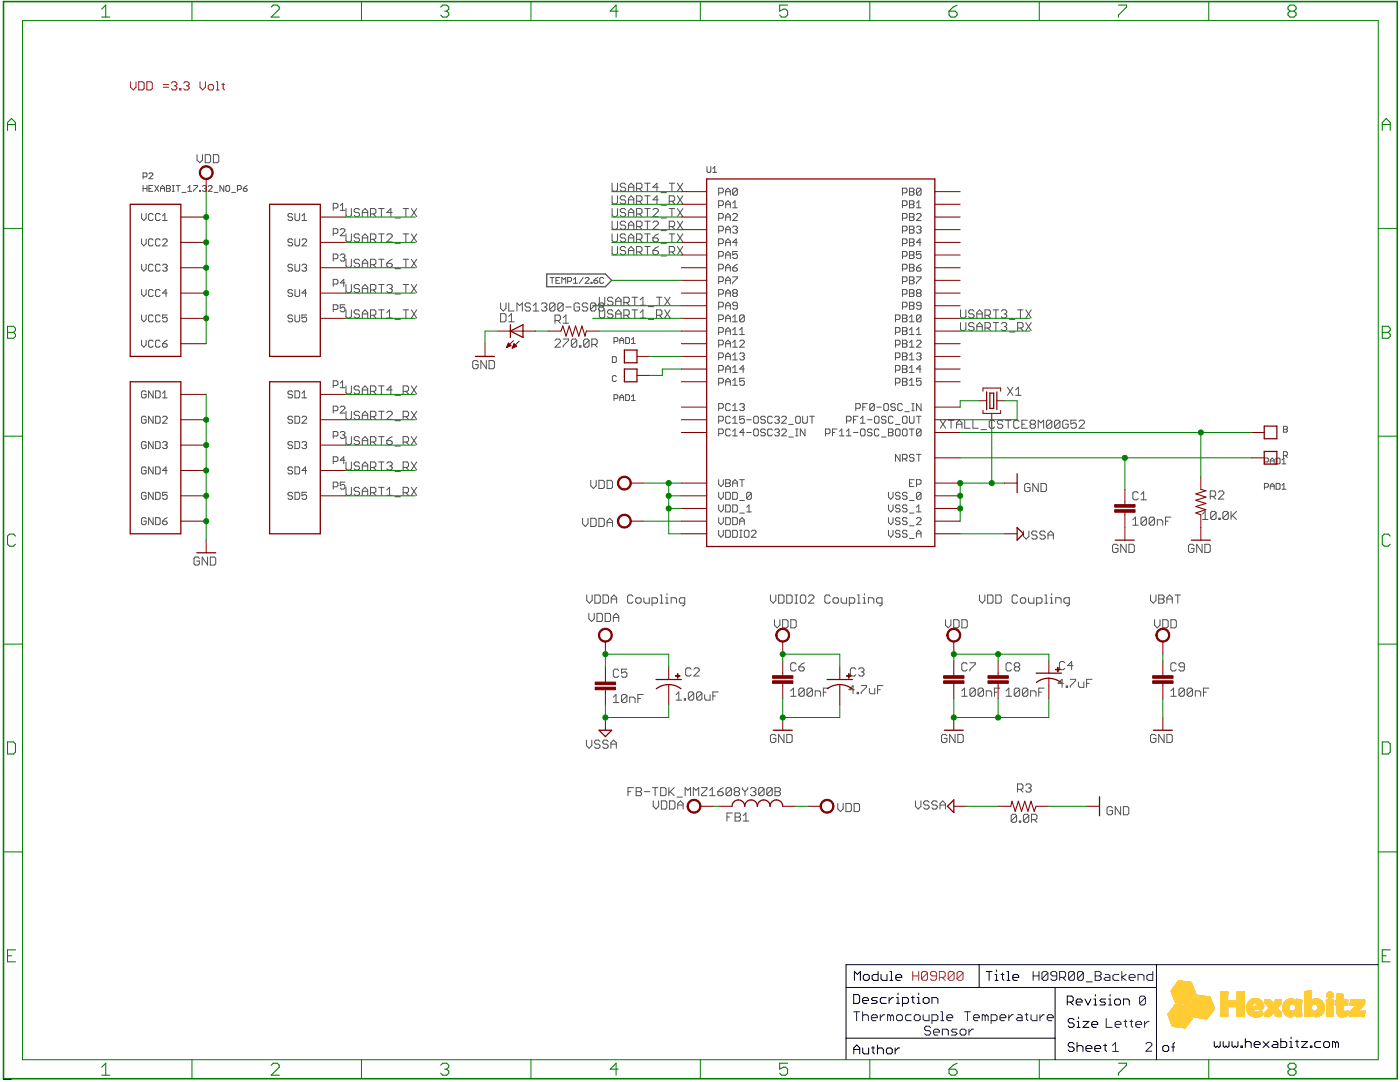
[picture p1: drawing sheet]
<svg xmlns="http://www.w3.org/2000/svg" width="279mm" height="216mm" viewBox="0 0 279 216" stroke-linecap="round" stroke-linejoin="round" font-family="sans-serif">
<g fill="none" stroke="#505050" stroke-width=".2">
<path d="M28.6 35.3h.5l.2-.2v-.4l-.2-.2h-.5v1.2M28.6 37v1.2M28.6 37.6h.7M29.3 37v1.2M29.7 37.6h.4M29.7 34.7l.2-.2h.4l.2 .2v.2l-.8 .8h.8M30.5 37h-.8v1.2h.8M30.9 37l.8 1.2M31.7 37l-.8 1.2M32 37.6h.8M32 38.2v-.8l.4-.4 .4 .4v.8M33.2 37.6h.6"/>
<path d="M33.2 37h.6l.2 .2-.2 .4 .2 .4-.2 .2h-.6zM34.4 37h.4M34.4 38.2h.4M34.6 37v1.2M35.2 37h.7M35.5 37v1.2M36.3 38.4h.8M37.5 38.2h.8M37.5 37.4l.4-.4v1.2M38.7 37h.7v.2l-.7 .8v.2M39.3 30.9v1l.6 .6 .5-.6v-1M39.8 38h.2v.2h-.2z"/>
<path d="M40.4 37.2l.2-.2h.4l.2 .2-.2 .4M40.8 37.6h.2M41 30.9h.8l.2 .2v1.1l-.2 .3h-.8zM41 37.6l.2 .2-.2 .4h-.4l-.2-.2M41.6 37.2l.2-.2h.3l.2 .2v.2l-.7 .8h.7M42.6 30.9h.8l.3 .2v1.1l-.3 .3h-.8zM42.7 38.4h.8M44.7 37v1.2l-.8-1.2v1.2M45.3 37h.3l.2 .2v.8l-.2 .2h-.3l-.2-.2v-.8zM46.2 38.4h.8M47.4 37.8h.6l.2-.2v-.4l-.2-.2h-.6v1.2M48.6 37.6h.5l.2 .4-.2 .2h-.4l-.1-.2z"/>
<path d="M49.3 37l-.7 .6M122.2 36.6v1.3l.2 .3h.6l.2-.3v-1.3M122.2 39.1v1.3l.2 .3h.6l.2-.3v-1.3M124.9 36.8l-.3-.2h-.5l-.3 .2v.3l.3 .3h.5l.3 .2v.3l-.3 .3h-.5l-.3-.3M124.9 39.3l-.3-.2h-.5l-.3 .2v.3l.3 .3h.5l.3 .3v.2l-.3 .3h-.5l-.3-.3M125.4 38.2v-1.1l.5-.5 .6 .5v1.1M125.4 37.4h1.1M125.4 39.9h1.1M127 37.6h.8l.3-.2v-.6l-.3-.2h-.8v1.6M127.6 37.6l.5 .6M128.7 36.6h1.1M128.7 39.1h1.1"/>
<path d="M129.2 36.6v1.6M129.2 39.1v1.6M131.4 37.4h-1.1l.8-.8v1.6M131.4 39.9h-1.1l.8-.8v1.6M131.9 38.4h1.1M133.6 36.6h1M134.1 36.6v1.6M135.2 36.6l1.1 1.6M135.2 39.1l1.1 1.6M136.3 36.6l-1.1 1.6M136.3 39.1l-1.1 1.6M141.1 33.2v1l.2 .2h.4l.2-.2v-1"/>
<path d="M142.3 34.4h.7M142.3 33.6l.3-.4v1.2M143.4 38.5h.7l.3-.3v-.4l-.3-.3h-.7v1.4M144.8 38.9v-.9l.5-.5 .5 .5v.9M144.8 38.2h1M147.2 37.8l-.3-.3h-.4l-.3 .3v.9M147.2 37.8v.9l-.3 .2h-.4l-.3-.2M147.2 37.8l-1 .9M180.1 38.5h.7l.2-.3v-.4l-.2-.3h-.7v1.4M181.5 37.5h.7l.2 .3-.2 .4 .2 .5-.2 .2h-.7zM181.5 38.2h.7M183.8 37.8v.9l-.2 .2h-.5l-.2-.2"/>
<path d="M183.8 37.8l-.2-.3h-.5l-.2 .3v.9M183.8 37.8l-.9 .9M28.3 42.6v.9l.4 .5 .5-.5v-.9M28.3 47.7v.9l.4 .5 .5-.5v-.9M28.3 52.7v1l.4 .4 .5-.4v-1M28.3 57.8v.9l.4 .5 .5-.5v-.9M30.6 58l-.3-.2h-.4l-.2 .2v.9l.2 .3h.4l.3-.3M30.6 42.8l-.3-.2h-.4l-.2 .2v1l.2 .2h.4l.3-.2M30.6 47.9l-.3-.2h-.4l-.2 .2v.9l.2 .3h.4l.3-.3M30.6 53l-.3-.3h-.4l-.2 .3v.9l.2 .2h.4l.3-.2M32 42.8l-.3-.2h-.4l-.2 .2v1l.2 .2h.4l.3-.2M32 47.9l-.3-.2h-.4l-.2 .2v.9l.2 .3h.4l.3-.3"/>
<path d="M32 53l-.3-.3h-.4l-.2 .3v.9l.2 .2h.4l.3-.2M32 58l-.3-.2h-.4l-.2 .2v.9l.2 .3h.4l.3-.3M32.4 44h1M32.4 47.9l.3-.2h.4l.3 .2v.2l-1 1h1M32.4 53l.3-.3h.4l.3 .3v.2l-.3 .2M32.4 43.1l.5-.5v1.4M32.9 53.4h.2M33.1 53.4l.3 .3v.2l-.3 .2h-.4l-.3-.2M33.4 58.5h-1l.7-.7v1.4M58.4 42.8l-.2-.2h-.5l-.2 .2v.3l.2 .2h.5l.2 .2v.3l-.2 .2h-.5l-.2-.2M58.4 47.9l-.2-.2h-.5l-.2 .2v.2l.2 .3h.5l.2 .2v.2l-.2 .3h-.5l-.2-.3M58.4 53l-.2-.3h-.5l-.2 .3v.2l.2 .2h.5l.2 .3v.2l-.2 .2h-.5l-.2-.2"/>
<path d="M58.4 58l-.2-.2h-.5l-.2 .2v.3l.2 .2h.5l.2 .2v.2l-.2 .3h-.5l-.2-.3M58.9 42.6v1.2l.2 .2h.5l.2-.2v-1.2M58.9 52.7v1.2l.2 .2h.5l.2-.2v-1.2M58.9 57.8v1.1l.2 .3h.5l.2-.3v-1.1M58.9 47.7v1.1l.2 .3h.5l.2-.3v-1.1M60.3 53l.2-.3h.5l.2 .3v.2l-.2 .2M60.3 44h.9M60.3 47.9l.2-.2h.5l.2 .2v.2l-.9 1h.9M60.3 43.1l.4-.5v1.4M60.7 53.4h.3M61 53.4l.2 .3v.2l-.2 .2h-.5l-.2-.2M61.2 58.5h-.9l.7-.7v1.4"/>
<path d="M66.5 41.5h.7l.2-.2v-.5l-.2-.2h-.7v1.4M66.5 46.6h.7l.2-.3v-.4l-.2-.3h-.7v1.4M66.5 51.6h.7l.2-.2v-.5l-.2-.2h-.7v1.4M66.5 56.7h.7l.2-.2v-.5l-.2-.2h-.7v1.3M67.9 41l.5-.4v1.4M67.9 42h.9M67.9 45.9l.2-.3h.5l.2 .3v.2l-.9 .9h.9M67.9 50.9l.2-.2h.5l.2 .2v.3l-.2 .2M68.4 51.4h.2M68.6 51.4l.2 .2v.3l-.2 .2h-.5l-.2-.2M68.8 56.5h-.9l.7-.7v1.3M69 41.6v1.3l.3 .3h.5l.3-.3v-1.3"/>
<path d="M69 46.7v1.3l.3 .3h.5l.3-.3v-1.3M69 51.7v1.4l.3 .2h.5l.3-.2v-1.4M69 56.8v1.3l.3 .3h.5l.3-.3v-1.3M71.8 57l-.3-.2h-.5l-.3 .2v.3l.3 .3h.5l.3 .2v.3l-.3 .3h-.5l-.3-.3M71.8 41.9l-.3-.3h-.5l-.3 .3v.2l.3 .3h.5l.3 .3v.2l-.3 .3h-.5l-.3-.3M71.8 46.9l-.3-.2h-.5l-.3 .2v.3l.3 .3h.5l.3 .3v.2l-.3 .3h-.5l-.3-.3M71.8 52l-.3-.3h-.5l-.3 .3v.3l.3 .2h.5l.3 .3v.3l-.3 .2h-.5l-.3-.2M72.3 57.6h1.1M72.3 43.2v-1.1l.6-.5 .5 .5v1.1M72.3 48.3v-1.1l.6-.5 .5 .5v1.1M72.3 53.3v-1l.6-.6 .5 .6v1M72.3 58.4v-1.1l.6-.5 .5 .5v1.1"/>
<path d="M72.3 47.5h1.1M72.3 42.4h1.1M72.3 52.5h1.1M73.9 57.8h.8l.3-.2v-.6l-.3-.2h-.8v1.6M73.9 42.7h.8l.3-.3v-.5l-.3-.3h-.8v1.6M73.9 47.8h.8l.3-.3v-.6l-.3-.2h-.8v1.6M73.9 52.8h.8l.3-.3v-.5l-.3-.3h-.8v1.6M74.5 57.8l.5 .6M74.5 47.8l.5 .5M74.5 52.8l.5 .5M74.5 42.7l.5 .5M75.6 56.8h1"/>
<path d="M75.6 46.7h1M75.6 41.6h1M75.6 51.7h1M76.1 41.6v1.6M76.1 46.7v1.6M76.1 51.7v1.6M76.1 56.8v1.6M77.2 52.5h.8l.3 .3v.3l-.3 .2h-.5l-.3-.2zM77.2 57l.3-.2h.5l.3 .2v.3l-.3 .3M77.2 46.9l.3-.2h.5l.3 .2v.3l-1.1 1.1h1.1M77.7 57.6h.3M78 57.6l.3 .2v.3l-.3 .3h-.5l-.3-.3"/>
<path d="M78.3 42.4h-1.1l.8-.8v1.6M78.3 51.7l-.6 .3-.5 .5M78.8 53.6h1.1M78.8 58.7h1.1M78.8 48.6h1.1M78.8 43.5h1.1M80.5 56.8h1M80.5 46.7h1M80.5 41.6h1M80.5 51.7h1M81 41.6v1.6M81 46.7v1.6"/>
<path d="M81 51.7v1.6M81 56.8v1.6M82.1 56.8l1.1 1.6M82.1 46.7l1.1 1.6M82.1 51.7l1.1 1.6M82.1 41.6l1.1 1.6M83.2 56.8l-1.1 1.6M83.2 46.7l-1.1 1.6M83.2 51.7l-1.1 1.6M83.2 41.6l-1.1 1.6M109.8 55.4h.8M110.2 55.4v1.1"/>
<path d="M111 55.9h.4M111.7 55.4h-.7v1.1h.7M112.1 56.5v-1.1l.4 .4 .4-.4v1.1M113.3 56.1h.6l.2-.2v-.3l-.2-.2h-.6v1.1M114.4 56.5h.8M114.4 55.8l.5-.4v1.1M116.4 55.4l-.8 1.1M116.8 55.6l.2-.2h.4l.2 .2v.2l-.8 .7h.8M117.9 56.3h.3v.2h-.3zM118.5 55.9h.6l.2 .4-.2 .2h-.4l-.2-.2zM119.3 55.4l-.8 .5M119.6 59.3v1.4l.3 .2h.5l.3-.2v-1.4"/>
<path d="M120.5 55.6l-.2-.2h-.4l-.2 .2v.7l.2 .2h.4l.2-.2M122.2 41.6v1.3l.2 .3h.6l.2-.3v-1.3M122.2 44.1v1.4l.2 .3h.6l.2-.3v-1.4M122.2 46.7v1.3l.2 .3h.6l.2-.3v-1.3M122.2 49.2v1.3l.2 .3h.6l.2-.3v-1.3M122.3 59.6l-.2-.3h-.6l-.3 .3v.2l.3 .3h.6l.2 .3v.3l-.2 .2h-.6l-.3-.2M124.9 41.9l-.3-.3h-.5l-.3 .3v.2l.3 .3h.5l.3 .3v.2l-.3 .3h-.5l-.3-.3M124.9 44.4l-.3-.3h-.5l-.3 .3v.3l.3 .2h.5l.3 .3v.3l-.3 .3h-.5l-.3-.3M124.9 46.9l-.3-.2h-.5l-.3 .2v.3l.3 .3h.5l.3 .3v.2l-.3 .3h-.5l-.3-.3M124.9 49.5l-.3-.3h-.5l-.3 .3v.2l.3 .3h.5l.3 .3v.2l-.3 .3h-.5l-.3-.3M125.4 47.5h1.1M125.4 42.4h1.1"/>
<path d="M125.4 40.7v-1.1l.5-.5 .6 .5v1.1M125.4 43.2v-1.1l.5-.5 .6 .5v1.1M125.4 45.8v-1.1l.5-.6 .6 .6v1.1M125.4 48.3v-1.1l.5-.5 .6 .5v1.1M125.4 50.8v-1.1l.5-.5 .6 .5v1.1M125.4 44.9h1.1M125.4 50h1.1M126.1 59.3h1.1M126.7 59.3v1.6M127 45.2h.8l.3-.3v-.5l-.3-.3h-.8v1.7M127 40.2h.8l.3-.3v-.6l-.3-.2h-.8v1.6M127 47.8h.8l.3-.3v-.6l-.3-.2h-.8v1.6"/>
<path d="M127 42.7h.8l.3-.3v-.5l-.3-.3h-.8v1.6M127 50.3h.8l.3-.3v-.5l-.3-.3h-.8v1.6M127.6 40.2l.5 .5M127.6 42.7l.5 .5M127.6 47.8l.5 .5M127.6 45.2l.5 .6M127.6 50.3l.5 .5M127.8 59.8l.5-.5v1.6M128.7 46.7h1.1M128.7 41.6h1.1M128.7 44.1h1.1M128.7 49.2h1.1"/>
<path d="M129.2 41.6v1.6M129.2 44.1v1.7M129.2 46.7v1.6M129.2 49.2v1.6M130.3 50h.8l.3 .3v.2l-.3 .3h-.5l-.3-.3zM130.3 44.4l.3-.3h.5l.3 .3v.3l-1.1 1.1h1.1M130.3 47.5h.8l.3 .3v.2l-.3 .3h-.5l-.3-.3zM130.3 41.9l.3-.3h.5l.3 .3v.2l-1.1 1.1h1.1M131 59.3h1.1M131.4 46.7l-.6 .2-.5 .6M131.4 49.2l-.6 .3-.5 .5M131.6 59.3v1.6"/>
<path d="M131.9 48.6h1.1M131.9 43.5h1.1M131.9 46h1.1M131.9 51.1h1.1M131.9 41h1.1M132.7 59.3l1 1.6M133.6 45.2h.8l.2-.3v-.5l-.2-.3h-.8v1.7M133.6 46.7h1M133.6 41.6h1M133.6 40.2h.8l.2-.3v-.6l-.2-.2h-.8v1.6M133.6 50.3h.8l.2-.3v-.5l-.2-.3h-.8v1.6M133.7 59.3l-1 1.6"/>
<path d="M134.1 45.2l.5 .6M134.1 50.3l.5 .5M134.1 41.6v1.6M134.1 46.7v1.6M134.1 40.2l.5 .5M135.2 41.6l1.1 1.6M135.2 46.7l1.1 1.6M135.2 44.1l1.1 1.7M135.2 49.2l1.1 1.6M136.3 41.6l-1.1 1.6M136.3 46.7l-1.1 1.6M136.3 44.1l-1.1 1.7"/>
<path d="M136.3 49.2l-1.1 1.6M143.4 41h.7l.3-.2v-.5l-.3-.2h-.7v1.4M143.4 43.5h.7l.3-.2v-.5l-.3-.2h-.7v1.4M143.4 46.1h.7l.3-.3v-.4l-.3-.3h-.7v1.4M143.4 48.6h.7l.3-.2v-.5l-.3-.2h-.7v1.4M143.4 51.1h.7l.3-.2v-.5l-.3-.2h-.7v1.4M143.4 53.7h.7l.3-.3v-.4l-.3-.3h-.7v1.4M143.4 56.2h.7l.3-.3v-.4l-.3-.3h-.7v1.4M143.4 58.7h.7l.3-.2v-.5l-.3-.2h-.7v1.4M144.8 46.5v-.9l.5-.5 .5 .5v.9M144.8 41.5v-1l.5-.4 .5 .4v1M144.8 44v-.9l.5-.5 .5 .5v.9"/>
<path d="M144.8 49.1v-1l.5-.4 .5 .4v1M144.8 51.6v-.9l.5-.5 .5 .5v.9M144.8 54.1v-.9l.5-.5 .5 .5v.9M144.8 56.6v-.9l.5-.5 .5 .5v.9M144.8 59.2v-.9l.5-.5 .5 .5v.9M144.8 40.8h1M144.8 43.3h1M144.8 45.8h1M144.8 48.4h1M144.8 50.9h1M144.8 53.4h1M144.8 55.9h1"/>
<path d="M144.8 58.5h1M146.2 55.2h1v.3l-1 .9v.2M146.2 40.5l.5-.4v1.4M146.2 53.4h.7l.3 .3v.2l-.3 .2h-.4l-.3-.2zM146.2 42.8l.3-.2h.4l.3 .2v.3l-1 .9h1M146.2 45.4l.3-.3h.4l.3 .3v.2l-.3 .2M146.2 41.5h1M146.5 58.5l-.3-.2v-.3l.3-.2h.4l.3 .2v.3l-.3 .2M146.5 58.5l-.3 .2v.2l.3 .3h.4l.3-.3v-.2l-.3-.2M146.5 58.5h.4M146.7 45.8h.2M146.9 45.8l.3 .3v.2l-.3 .2h-.4l-.3-.2"/>
<path d="M147.2 50.2h-1v.7l.7-.2 .3 .2v.5l-.3 .2h-.4l-.3-.2M147.2 48.4h-1l.7-.7v1.4M147.2 52.7l-1 .7M180.1 41h.7l.2-.2v-.5l-.2-.2h-.7v1.4M180.1 43.5h.7l.2-.2v-.5l-.2-.2h-.7v1.4M180.1 46.1h.7l.2-.3v-.4l-.2-.3h-.7v1.4M180.1 48.6h.7l.2-.2v-.5l-.2-.2h-.7v1.4M180.1 51.1h.7l.2-.2v-.5l-.2-.2h-.7v1.4M180.1 53.7h.7l.2-.3v-.4l-.2-.3h-.7v1.4M180.1 56.2h.7l.2-.3v-.4l-.2-.3h-.7v1.4M180.1 58.7h.7l.2-.2v-.5l-.2-.2h-.7v1.4M181.5 40.1h.7l.2 .2-.2 .5 .2 .4-.2 .3h-.7z"/>
<path d="M181.5 40.8h.7M181.5 42.6h.7l.2 .2-.2 .5 .2 .5-.2 .2h-.7zM181.5 43.3h.7M181.5 45.1h.7l.2 .3-.2 .4 .2 .5-.2 .2h-.7zM181.5 45.8h.7M181.5 47.7h.7l.2 .2-.2 .5 .2 .4-.2 .3h-.7zM181.5 48.4h.7M181.5 50.2h.7l.2 .2-.2 .5 .2 .5-.2 .2h-.7zM181.5 50.9h.7M181.5 52.7h.7l.2 .3-.2 .4 .2 .5-.2 .2h-.7zM181.5 53.4h.7M181.5 55.2h.7l.2 .3-.2 .4 .2 .5-.2 .2h-.7z"/>
<path d="M181.5 55.9h.7M181.5 57.8h.7l.2 .2-.2 .5 .2 .2v.2l-.2 .3h-.7zM181.5 58.5h.7M182.9 42.8l.2-.2h.5l.2 .2v.3l-.9 .9h.9M182.9 45.4l.2-.3h.5l.2 .3-.2 .4M182.9 53.4h.7l.2 .5-.2 .2h-.5l-.2-.2zM182.9 55.2h.9v.3l-.9 .9v.2M182.9 41.5h.9M182.9 40.5l.5-.4v1.4M183.1 58.5l-.2-.2v-.3l.2-.2h.5l.2 .2-.2 .5M183.1 58.5l-.2 .2v.2l.2 .3h.5l.2-.3v-.2l-.2-.2M183.1 58.5h.5"/>
<path d="M183.4 45.8h.2M183.6 45.8l.2 .3-.2 .4h-.5l-.2-.2M183.8 50.2h-.9v.7l.5-.2h.2l.2 .2v.5l-.2 .2h-.5l-.2-.2M183.8 48.4h-.9l.7-.7v1.4M183.8 52.7l-.9 .7M28.3 62.8v1l.4 .4 .5-.4v-1M28.3 67.9v.9l.4 .5 .5-.5v-.9M29.2 78.2l-.3-.2h-.4l-.2 .2v1l.2 .2h.4l.3-.2v-.5h-.5M30.6 68.1l-.3-.2h-.4l-.2 .2v.9l.2 .3h.4l.3-.3M30.6 63.1l-.3-.3h-.4l-.2 .3v.9l.2 .2h.4l.3-.2M30.6 78v1.4l-.9-1.4v1.4M31.1 78h.6l.3 .2v1l-.3 .2h-.6z"/>
<path d="M32 68.1l-.3-.2h-.4l-.2 .2v.9l.2 .3h.4l.3-.3M32 63.1l-.3-.3h-.4l-.2 .3v.9l.2 .2h.4l.3-.2M32.4 68.6h.7l.3 .2v.2l-.3 .3h-.4l-.3-.3zM32.4 78.5l.5-.5v1.4M32.4 79.4h1M33.4 62.8h-1v.7l.5-.2h.2l.3 .2v.5l-.3 .2h-.4l-.3-.2M33.4 67.9l-1 .7M58.4 63.1l-.2-.3h-.5l-.2 .5 .2 .2h.5l.2 .3v.2l-.2 .2h-.5l-.2-.2M58.4 78.2l-.2-.2h-.5l-.2 .2v.3l.2 .2h.5l.2 .2v.3l-.2 .2h-.5l-.2-.2M58.9 62.8v1.2l.2 .2h.5l.2-.2v-1.2M58.9 78h.7l.2 .2v1l-.2 .2h-.7zM60.3 79.4h.9"/>
<path d="M60.3 78.5l.4-.5v1.4M61.2 62.8h-.9v.7l.4-.2h.3l.2 .2v.5l-.2 .2h-.5l-.2-.2M66.5 61.7h.7l.2-.2v-.5l-.2-.2h-.7v1.4M66.5 76.9h.7l.2-.2v-.5l-.2-.2h-.7v1.4M67.9 76.5l.5-.5v1.4M67.9 77.4h.9M68.8 60.8h-.9v.7l.7-.2 .2 .2v.5l-.2 .2h-.5l-.2-.2M69 61.8v1.4l.3 .3h.5l.3-.3v-1.4M69 77v1.4l.3 .2h.5l.3-.2v-1.4M71.8 62.1l-.3-.3h-.5l-.3 .3v.3l.3 .3h.5l.3 .2v.3l-.3 .3h-.5l-.3-.3M71.8 77.3l-.3-.3h-.5l-.3 .3v.3l.3 .2h.5l.3 .3v.3l-.3 .2h-.5l-.3-.2M72.3 62.7h1.1"/>
<path d="M72.3 63.5v-1.1l.6-.6 .5 .6v1.1M72.3 78.6v-1l.6-.6 .5 .6v1M72.3 77.8h1.1M73.9 78.1h.8l.3-.3v-.5l-.3-.3h-.8v1.6M73.9 62.9h.8l.3-.2v-.6l-.3-.3h-.8v1.7M74.5 62.9l.5 .6M74.5 78.1l.5 .5M75.6 61.8h1M75.6 77h1M76.1 61.8v1.7M76.1 77v1.6M77.2 63.5h1.1"/>
<path d="M77.2 62.4l.5-.6v1.7M78.3 77.8h-1.1l.8-.8v1.6M78.8 78.9h1.1M78.8 63.7h1.1M80.5 78.1h.8l.2-.3v-.5l-.2-.3h-.8v1.6M80.5 61.8h1M81 61.8v1.7M81 78.1l.5 .5M82.1 61.8l1.1 1.7M82.1 77l1.1 1.6M83.2 61.8l-1.1 1.7M83.2 77l-1.1 1.6"/>
<path d="M95.4 72.2l-.3-.3h-.5l-.3 .3v1.1l.3 .3h.5l.3-.3v-.6h-.5M97 71.9v1.7l-1-1.7v1.7M97.6 71.9h.8l.3 .3v1.1l-.3 .3h-.8zM99.9 60.5v1l.5 .6 .6-.6v-1M99.9 62.6h.8l.3 .3v1l-.3 .3h-.8zM101.5 60.5v1.6h1.1M101.5 64.2h1.1M101.5 63.1l.6-.5v1.6M103.2 62.1v-1.6l.5 .5 .5-.5v1.6M105.9 60.7l-.3-.2h-.5l-.3 .2v.3l.3 .3h.5l.3 .2v.3l-.3 .3h-.5l-.3-.3M106.4 62.1h1.1M106.4 61l.6-.5v1.6"/>
<path d="M108.1 60.7l.2-.2h.6l.2 .2v.3l-.2 .3M108.6 61.3h.3M108.9 61.3l.2 .2v.3l-.2 .3h-.6l-.2-.3M110.8 67.9l.2-.3h.6l.2 .3v.3l-1 1.1h1M110.8 63.9h.8l.2-.2v-.6l-.2-.2h-.8v1.6M110.8 60.7v1.1l-.3 .3h-.6l-.2-.3M110.8 60.7l-.3-.2h-.6l-.2 .2v1.1M110.8 60.7l-1.1 1.1M111.3 63.9l.5 .6M112.4 67.6h1.1v.3l-1.1 1.1v.3M112.4 60.7v1.1l-.3 .3h-.5l-.3-.3M112.4 60.7l-.3-.2h-.5l-.3 .2v1.1"/>
<path d="M112.4 60.7l-1.1 1.1M112.4 63.4l.5-.5v1.6M112.4 64.5h1.1M112.9 61.3h1.1M115.1 67.9v1.1l-.2 .3h-.6l-.3-.3M115.1 67.9l-.2-.3h-.6l-.3 .3v1.1M115.1 67.9l-1.1 1.1M115.7 60.7l-.3-.2h-.6l-.2 .2v1.1l.2 .3h.6l.3-.3v-.5h-.6M115.7 69h.2v.3h-.2zM117.3 60.7l-.3-.2h-.5l-.3 .2v.3l.3 .3h.5l.3 .2v.3l-.3 .3h-.5l-.3-.3M117.6 67.9v1.1l-.3 .3h-.5l-.3-.3M117.6 67.9l-.3-.3h-.5l-.3 .3v1.1"/>
<path d="M117.6 67.9l-1.1 1.1M118.1 68.7h.8l.3-.2v-.6l-.3-.3h-.8v1.7M118.6 68.7l.6 .6M118.9 60.7v1.1l-.3 .3h-.5l-.3-.3M118.9 60.7l-.3-.2h-.5l-.3 .2v1.1M118.9 60.7l-1.1 1.1M119.6 61.8v1.4l.3 .3h.5l.3-.3v-1.4M119.7 61.3h.6M119.7 61.3l-.2 .2v.3l.2 .3h.6l.2-.3v-.3l-.2-.2M119.7 61.3l-.2-.3v-.3l.2-.2h.6l.2 .2v.3l-.2 .3M122.2 71.2h.6l.2 .2v.7l-.2 .2h-.6zM122.3 62.1l-.2-.3h-.6l-.3 .3v.3l.3 .3h.6l.2 .2v.3l-.2 .3h-.6l-.3-.3"/>
<path d="M122.5 68.2h.6l.2-.3v-.3l-.2-.2h-.6v1.1M122.5 79.5h.6l.2-.2v-.3l-.2-.2h-.6v1.1M122.9 62.7h1.1M122.9 60.1h1.1M122.9 60.9v-1.1l.5-.5 .6 .5v1.1M122.9 63.5v-1.1l.5-.6 .6 .6v1.1M123 75.2l-.2-.2h-.4l-.2 .2v.7l.2 .2h.4l.2-.2M123.7 68.5v-.7l.4-.4 .4 .4v.7M123.7 79.9v-.8l.4-.3 .4 .3v.8M123.7 67.9h.8M123.7 79.3h.8M124.5 60.4h.8l.3-.3v-.5l-.3-.3h-.8v1.6"/>
<path d="M124.5 62.9h.8l.3-.2v-.6l-.3-.3h-.8v1.7M124.9 67.4h.5l.2 .2v.7l-.2 .2h-.5zM124.9 78.8h.5l.2 .2v.7l-.2 .2h-.5zM125.1 60.4l.5 .5M125.1 62.9l.5 .6M126 68.5h.8M126 67.8l.4-.4v1.1M126 79.1l.4-.3v1.1M126 79.9h.8M126.1 61.8h1.1M126.7 61.8v1.7M127.8 63.5h1"/>
<path d="M127.8 60.9h1M127.8 62.4l.5-.6v1.7M129.4 63.7h1.1M129.4 61.2h1.1M131 62.9h.8l.3-.2v-.6l-.3-.3h-.8v1.7M131.6 62.9l.5 .6M132.7 61.8l1 1.7M133.7 61.8l-1 1.7M143.4 61.2h.7l.3-.2v-.5l-.3-.2h-.7v1.4M143.4 63.8h.7l.3-.3v-.4l-.3-.3h-.7v1.4M143.4 66.3h.7l.3-.2v-.5l-.3-.2h-.7v1.4M143.4 68.8h.7l.3-.2v-.5l-.3-.2h-.7v1.4"/>
<path d="M143.4 71.4h.7l.3-.3v-.4l-.3-.3h-.7v1.4M143.4 73.9h.7l.3-.3v-.4l-.3-.3h-.7v1.4M143.4 76.4h.7l.3-.2v-.5l-.3-.2h-.7v1.4M144.8 61.7v-.9l.5-.5 .5 .5v.9M144.8 64.2v-.9l.5-.5 .5 .5v.9M144.8 66.8v-1l.5-.4 .5 .4v1M144.8 69.3v-1l.5-.4 .5 .4v1M144.8 71.8v-.9l.5-.5 .5 .5v.9M144.8 74.3v-.9l.5-.5 .5 .5v.9M144.8 76.9v-1l.5-.4 .5 .4v1M144.8 61h1M144.8 63.5h1"/>
<path d="M144.8 66.1h1M144.8 68.6h1M144.8 71.1h1M144.8 73.6h1M144.8 76.2h1M146.2 69.3h1M146.2 63.3l.5-.5v1.4M146.2 65.8l.5-.4v1.4M146.2 68.3l.5-.4v1.4M146.2 70.9l.5-.5v1.4M146.2 73.4l.5-.5v1.4M146.2 75.9l.5-.4v1.4"/>
<path d="M146.2 64.2h1M146.2 66.8h1M146.2 71.8h1M146.2 74.3h1M146.2 76.9h1M147.2 61h-.7l-.3-.2v-.3l.3-.2h.4l.3 .2v1l-.3 .2h-.4l-.3-.2M147.6 68.1l.2-.2h.5l.2 .2v.2l-.9 1h.9M147.6 70.7l.2-.3h.5l.2 .3v.2l-.2 .2M147.6 66.8h.9M147.6 65.8l.5-.4v1.4M148.1 71.1h.2M148.3 71.1l.2 .3v.2l-.2 .2h-.5l-.2-.2"/>
<path d="M148.5 63.1v.9l-.2 .2h-.5l-.2-.2M148.5 63.1l-.2-.3h-.5l-.2 .3v.9M148.5 75.5h-.9v.7l.5-.3h.2l.2 .3v.4l-.2 .3h-.5l-.2-.3M148.5 63.1l-.9 .9M148.5 73.6h-.9l.7-.7v1.4M178.7 63.8h.7l.2-.3v-.4l-.2-.3h-.7v1.4M178.7 66.3h.7l.2-.2v-.5l-.2-.2h-.7v1.4M178.7 68.8h.7l.2-.2v-.5l-.2-.2h-.7v1.4M178.7 71.4h.7l.2-.3v-.4l-.2-.3h-.7v1.4M178.7 73.9h.7l.2-.3v-.4l-.2-.3h-.7v1.4M178.7 76.4h.7l.2-.2v-.5l-.2-.2h-.7v1.4M180.1 67.9h.7l.2 .2-.2 .5 .2 .4-.2 .3h-.7z"/>
<path d="M180.1 62.8h.7l.2 .3-.2 .4 .2 .5-.2 .2h-.7zM180.1 61.2h.7l.2-.2v-.5l-.2-.2h-.7v1.4M180.1 63.5h.7M180.1 65.4h.7l.2 .2-.2 .5 .2 .4-.2 .3h-.7zM180.1 66.1h.7M180.1 68.6h.7M180.1 70.4h.7l.2 .3-.2 .4 .2 .5-.2 .2h-.7zM180.1 71.1h.7M180.1 72.9h.7l.2 .3-.2 .4 .2 .5-.2 .2h-.7zM180.1 73.6h.7M180.1 75.5h.7l.2 .2-.2 .5 .2 .4-.2 .3h-.7zM180.1 76.2h.7"/>
<path d="M181.5 69.3h.9M181.5 60.3h.7l.2 .2-.2 .5 .2 .5-.2 .2h-.7zM181.5 61h.7M181.5 64.2h.9M181.5 66.8h.9M181.5 71.8h.9M181.5 74.3h.9M181.5 76.9h.9M181.5 63.3l.5-.5v1.4M181.5 65.8l.5-.4v1.4M181.5 68.3l.5-.4v1.4M181.5 70.9l.5-.5v1.4"/>
<path d="M181.5 73.4l.5-.5v1.4M181.5 75.9l.5-.4v1.4M182.9 68.1l.2-.2h.5l.2 .2v.2l-.9 1h.9M182.9 70.7l.2-.3h.5l.2 .3-.2 .4M182.9 66.8h.9M182.9 65.8l.5-.4v1.4M183.4 71.1h.2M183.6 71.1l.2 .3-.2 .4h-.5l-.2-.2M183.8 61h-.7l-.2-.2v-.3l.2-.2h.5l.2 .2v1l-.2 .2h-.5l-.2-.2M183.8 63.1v.9l-.2 .2h-.5l-.2-.2M183.8 75.5h-.9v.7l.5-.3h.2l.2 .3v.4l-.2 .3h-.5l-.2-.3M183.8 63.1l-.2-.3h-.5l-.2 .3v.9"/>
<path d="M183.8 73.6h-.9l.7-.7v1.4M183.8 63.1l-.9 .9M191.7 64.4v1.3l.3 .3h.5l.3-.3v-1.3M191.7 61.8v1.4l.3 .3h.5l.3-.3v-1.4M194.4 62.1l-.3-.3h-.5l-.3 .3v.3l.3 .3h.5l.3 .2v.3l-.3 .3h-.5l-.3-.3M194.4 64.6l-.3-.2h-.5l-.3 .2v.3l.3 .3h.5l.3 .2v.3l-.3 .3h-.5l-.3-.3M194.9 62.7h1.1M194.9 63.5v-1.1l.6-.6 .5 .6v1.1M194.9 66v-1.1l.6-.5 .5 .5v1.1M194.9 65.2h1.1M196.6 62.9h.8l.3-.2v-.6l-.3-.3h-.8v1.7M196.6 65.4h.8l.3-.2v-.6l-.3-.2h-.8v1.6"/>
<path d="M197.1 62.9l.6 .6M197.1 65.4l.6 .6M198.2 61.8h1.1M198.2 64.4h1.1M198.8 61.8v1.7M198.8 64.4v1.6M199.8 64.6l.3-.2h.5l.3 .2v.3l-.3 .3M199.8 62.1l.3-.3h.5l.3 .3v.3l-.3 .3M200.4 62.7h.2M200.4 65.2h.2M200.6 62.7l.3 .2v.3l-.3 .3h-.5l-.3-.3M200.6 65.2l.3 .2v.3l-.3 .3h-.5l-.3-.3"/>
<path d="M201.1 77.3l1 1.6M201.5 63.7h1M201.5 66.3h1M202.1 77.3l-1 1.6M202.7 77.8l.5-.5v1.6M202.7 78.9h1.1M203.1 65.4h.8l.3-.2v-.6l-.3-.2h-.8v1.6M203.1 61.8h1.1M203.6 61.8v1.7M203.6 65.4l.6 .6M204.7 61.8l1.1 1.7M204.7 64.4l1.1 1.6"/>
<path d="M205.8 61.8l-1.1 1.7M205.8 64.4l-1.1 1.6M29.2 83.3l-.3-.2h-.4l-.2 .2v.9l.2 .3h.4l.3-.3v-.4h-.5M29.2 98.5l-.3-.3h-.4l-.2 .3v.9l.2 .2h.4l.3-.2v-.5h-.5M29.2 88.3l-.3-.2h-.4l-.2 .2v1l.2 .2h.4l.3-.2v-.5h-.5M29.2 93.4l-.3-.2h-.4l-.2 .2v.9l.2 .3h.4l.3-.3v-.4h-.5M30.6 83.1v1.4l-.9-1.4v1.4M30.6 88.1v1.4l-.9-1.4v1.4M30.6 93.2v1.4l-.9-1.4v1.4M30.6 98.2v1.4l-.9-1.4v1.4M31.1 83.1h.6l.3 .2v.9l-.3 .3h-.6zM31.1 98.2h.6l.3 .3v.9l-.3 .2h-.6z"/>
<path d="M31.1 88.1h.6l.3 .2v1l-.3 .2h-.6zM31.1 93.2h.6l.3 .2v.9l-.3 .3h-.6zM32.4 83.3l.3-.2h.4l.3 .2v.2l-1 1h1M32.4 88.3l.3-.2h.4l.3 .2v.3l-.3 .2M32.9 88.8h.2M33.1 88.8l.3 .2v.3l-.3 .2h-.4l-.3-.2M33.4 98.2h-1v.7l.7-.2 .3 .2v.5l-.3 .2h-.4l-.3-.2M33.4 93.9h-1l.7-.7v1.4M58.4 83.3l-.2-.2h-.5l-.2 .2v.2l.2 .3h.5l.2 .2v.2l-.2 .3h-.5l-.2-.3M58.4 98.5l-.2-.3h-.5l-.2 .3v.2l.2 .2h.5l.2 .3v.2l-.2 .2h-.5l-.2-.2M58.4 88.3l-.2-.2h-.5l-.2 .2v.3l.2 .2h.5l.2 .2v.3l-.2 .2h-.5l-.2-.2M58.4 93.4l-.2-.2h-.5l-.2 .2v.2l.2 .3h.5l.2 .2v.2l-.2 .3h-.5l-.2-.3"/>
<path d="M58.9 83.1h.7l.2 .2v.9l-.2 .3h-.7zM58.9 98.2h.7l.2 .3v.9l-.2 .2h-.7zM58.9 88.1h.7l.2 .2v1l-.2 .2h-.7zM58.9 93.2h.7l.2 .2v.9l-.2 .3h-.7zM60.3 83.3l.2-.2h.5l.2 .2v.2l-.9 1h.9M60.3 88.3l.2-.2h.5l.2 .2v.3l-.2 .2M60.7 88.8h.3M61 88.8l.2 .2v.3l-.2 .2h-.5l-.2-.2M61.2 98.2h-.9v.7l.7-.2 .2 .2v.5l-.2 .2h-.5l-.2-.2M61.2 93.9h-.9l.7-.7v1.4M66.5 82h.7l.2-.3v-.4l-.2-.3h-.7v1.4M66.5 87h.7l.2-.2v-.5l-.2-.2h-.7v1.4"/>
<path d="M66.5 92.1h.7l.2-.3v-.4l-.2-.3h-.7v1.4M66.5 97.1h.7l.2-.2v-.5l-.2-.2h-.7v1.4M67.9 81.3l.2-.3h.5l.2 .3v.2l-.9 .9h.9M67.9 86.3l.2-.2h.5l.2 .2-.2 .5M68.4 86.8h.2M68.6 86.8l.2 .2v.2l-.2 .3h-.5l-.2-.3M68.8 96.2h-.9v.7l.5-.2h.2l.2 .2v.5l-.2 .2h-.5l-.2-.2M68.8 91.8h-.9l.7-.7v1.4M69 82.1v1.3l.3 .3h.5l.3-.3v-1.3M69 87.1v1.4l.3 .2h.5l.3-.2v-1.4M69 92.2v1.3l.3 .3h.5l.3-.3v-1.3M69 97.2v1.4l.3 .2h.5l.3-.2v-1.4"/>
<path d="M71.8 82.3l-.3-.2h-.5l-.3 .2v.3l.3 .3h.5l.3 .2v.3l-.3 .3h-.5l-.3-.3M71.8 92.5l-.3-.3h-.5l-.3 .3v.2l.3 .3h.5l.3 .3v.2l-.3 .3h-.5l-.3-.3M71.8 97.5l-.3-.3h-.5l-.3 .3v.3l.3 .2h.5l.3 .3v.3l-.3 .2h-.5l-.3-.2M71.8 87.4l-.3-.3h-.5l-.3 .3v.3l.3 .2h.5l.3 .3v.3l-.3 .2h-.5l-.3-.2M72.3 93.8v-1.1l.6-.5 .5 .5v1.1M72.3 83.7v-1.1l.6-.5 .5 .5v1.1M72.3 88.7v-1l.6-.6 .5 .6v1M72.3 98.8v-1l.6-.6 .5 .6v1M72.3 93h1.1M72.3 98h1.1M72.3 82.9h1.1M72.3 87.9h1.1"/>
<path d="M73.9 88.2h.8l.3-.3v-.5l-.3-.3h-.8v1.6M73.9 93.3h.8l.3-.3v-.5l-.3-.3h-.8v1.6M73.9 83.1h.8l.3-.2v-.6l-.3-.2h-.8v1.6M73.9 98.3h.8l.3-.3v-.5l-.3-.3h-.8v1.6M74.5 93.3l.5 .5M74.5 98.3l.5 .5M74.5 83.1l.5 .6M74.5 88.2l.5 .5M75.6 92.2h1M75.6 97.2h1M75.6 82.1h1M75.6 87.1h1"/>
<path d="M76.1 82.1v1.6M76.1 87.1v1.6M76.1 92.2v1.6M76.1 97.2v1.6M77.2 92.5l.3-.3h.5l.3 .3v.2l-.3 .3M77.2 82.3l.3-.2h.5l.3 .2v.3l-1.1 1.1h1.1M77.2 87.9h.8l.3 .3v.3l-.3 .2h-.5l-.3-.2zM77.2 97.8l.5-.6v1.6M77.2 98.8h1.1M77.7 93h.3M78 93l.3 .3v.2l-.3 .3h-.5l-.3-.3M78.3 87.1l-1.1 .8"/>
<path d="M78.8 83.9h1.1M78.8 94.1h1.1M78.8 99.1h1.1M78.8 89h1.1M80.5 93.3h.8l.2-.3v-.5l-.2-.3h-.8v1.6M80.5 98.3h.8l.2-.3v-.5l-.2-.3h-.8v1.6M80.5 83.1h.8l.2-.2v-.6l-.2-.2h-.8v1.6M80.5 88.2h.8l.2-.3v-.5l-.2-.3h-.8v1.6M81 93.3l.5 .5M81 98.3l.5 .5M81 83.1l.5 .6M81 88.2l.5 .5"/>
<path d="M82.1 92.2l1.1 1.6M82.1 97.2l1.1 1.6M82.1 82.1l1.1 1.6M82.1 87.1l1.1 1.6M83.2 92.2l-1.1 1.6M83.2 97.2l-1.1 1.6M83.2 82.1l-1.1 1.6M83.2 87.1l-1.1 1.6M117.9 95.8v1.1l.5 .6 .6-.6v-1.1M119.5 95.8h.8l.3 .3v1.1l-.3 .3h-.8zM121.2 95.8h.8l.2 .3v1.1l-.2 .3h-.8zM143.4 81.5h.7l.3-.3v-.4l-.3-.3h-.7v1.4"/>
<path d="M143.4 84h.7l.3-.2v-.5l-.3-.2h-.7v1.4M143.4 86.5h.7l.3-.2v-.5l-.3-.2h-.7v1.4M143.4 95.7v.9l.5 .5 .5-.5v-.9M143.4 98.2v1l.5 .4 .5-.4v-1M144.8 95.7h.7l.3 .2v.3l-.3 .2 .3 .2v.3l-.3 .2h-.7zM144.8 98.2h.7l.3 .3v.9l-.3 .2h-.7zM144.8 96.4h.7M145.8 83.3l-.3-.2h-.4l-.3 .2v.9l.3 .3h.4l.3-.3M145.8 85.8l-.3-.2h-.4l-.3 .2v.9l.3 .3h.4l.3-.3M145.8 80.8l-.3-.3h-.4l-.3 .3v.9l.3 .2h.4l.3-.2M146.2 81l.5-.5v1.4M146.2 83.5l.5-.4v1.4"/>
<path d="M146.2 86.1l.5-.5v1.4M146.2 97.1v-.9l.5-.5 .5 .5v.9M146.2 98.2h.7l.3 .3v.9l-.3 .2h-.7zM146.2 81.9h1M146.2 84.5h1M146.2 87h1M146.2 96.4h1M147.6 80.8l.2-.3h.5l.2 .3v.2l-.2 .2M147.6 95.7h.9M147.6 99.9h.9M148.1 95.7v1.4M148.1 81.2h.2"/>
<path d="M148.3 81.2l.2 .3v.2l-.2 .2h-.5l-.2-.2M148.5 83.1h-.9v.7l.7-.3 .2 .3v.4l-.2 .3h-.5l-.2-.3M148.5 86.3h-.9l.7-.7v1.4M149 83.8h.9M149 86.3h.9M149.9 98.5v.9l-.2 .2h-.5l-.2-.2M149.9 98.5l-.2-.3h-.5l-.2 .3v.9M149.9 98.5l-.9 .9M150.6 83.1h.5l.2 .2v.9l-.2 .3h-.5l-.2-.3v-.9zM150.6 85.6h.5l.2 .2v.9l-.2 .3h-.5l-.2-.3v-.9zM152.7 85.8l-.2-.2h-.5l-.2 .2v.3l.2 .2h.5l.2 .4-.2 .3h-.5l-.2-.3M152.7 83.3l-.2-.2h-.5l-.2 .2v.2l.2 .3h.5l.2 .2v.2l-.2 .3h-.5l-.2-.3"/>
<path d="M154.1 83.3l-.2-.2h-.5l-.2 .2v.9l.2 .3h.5l.2-.3M154.1 85.8l-.2-.2h-.5l-.2 .2v.9l.2 .3h.5l.2-.3M154.6 83.3l.2-.2h.5l.2 .2v.2l-.2 .3M154.6 85.8l.2-.2h.5l.2 .2v.3l-.2 .2M155.1 83.8h.2M155.1 86.3h.2M155.3 86.3l.2 .2-.2 .5h-.5l-.2-.3M155.3 83.8l.2 .2v.2l-.2 .3h-.5l-.2-.3M156 83.3l.2-.2h.5l.2 .2v.2l-.9 1h.9M156 85.8l.2-.2h.5l.2 .2v.3l-.9 .9h.9M157.4 84.7h.9M157.4 87.2h.9"/>
<path d="M158.8 83.3l.2-.2h.5l.2 .2v.9l-.2 .3h-.5l-.2-.3zM158.8 85.6h.5M158.8 87h.5M159 85.6v1.4M160.2 83.1v1.1l.2 .3h.5l.2-.3v-1.1M160.7 85.6v1.4l-1-1.4v1.4M161.6 83.1h.9M162.1 83.1v1.4M164.7 86.5h.7l.3-.2v-.5l-.3-.2h-.7v1.4M166.1 86.3h.5M167 85.6h-.9v1.4M167.5 87h.9"/>
<path d="M167.5 86.1l.5-.5v1.4M168.9 84h.7l.2-.2v-.5l-.2-.2h-.7v1.4M168.9 87h.9M168.9 86.1l.5-.5v1.4M170.3 83.8h.5M170.3 86.3h.9M170.8 81.5h.7l.2-.3v-.4l-.2-.3h-.7v1.4M171.2 83.1h-.9v1.4M171.7 84.5h.9M171.7 83.5l.5-.4v1.4M172 85.6h.4l.2 .2v.9l-.2 .3h-.4l-.3-.3v-.9zM172.2 81.2h.5"/>
<path d="M173.1 80.5h-.9v1.4M173.1 83.8h.9M174 85.8l-.2-.2h-.4l-.3 .2v.3l.3 .2h.4l.2 .2-.2 .5h-.4l-.3-.3M174.5 80.8l-.2-.3h-.5l-.2 .3v.9M174.5 80.8v.9l-.2 .2h-.5l-.2-.2M174.5 80.8l-.9 .9M174.8 83.1h.4l.2 .2v.9l-.2 .3h-.4l-.3-.3v-.9zM175 81.2h.9M175.4 85.8l-.2-.2h-.4l-.3 .2v.9l.3 .3h.4l.2-.3M175.9 87.2h.9M176.6 80.5h.5l.2 .3v.9l-.2 .2h-.5l-.2-.2v-.9zM176.8 83.3l-.2-.2h-.5l-.2 .2v.2l.2 .3h.5l.2 .2-.2 .5h-.5l-.2-.3"/>
<path d="M177.3 85.6h.7l.2 .2-.2 .5 .2 .4-.2 .3h-.7zM177.3 86.3h.7M177.3 98.2v1l.5 .4 .4-.4v-1M178.2 83.3l-.2-.2h-.5l-.2 .2v.9l.2 .3h.5l.2-.3M178.7 80.8l-.2-.3h-.5l-.2 .3v.2l.2 .2h.5l.2 .3-.2 .4h-.5l-.2-.2M178.7 84.7h.9M178.9 85.6h.5l.2 .2v.9l-.2 .3h-.5l-.2-.3v-.9zM179.6 98.5l-.2-.3h-.5l-.2 .3v.2l.2 .2h.5l.2 .3-.2 .4h-.5l-.2-.2M179.6 90.7v1.3l-.9-1.3v1.3M180.1 80.8l-.2-.3h-.5l-.2 .3v.9l.2 .2h.5l.2-.2M180.1 83.3l.2-.2h.5l.2 .2v.9l-.2 .3h-.5l-.2-.3zM180.1 85.8l.2-.2h.5l.2 .2v.9l-.2 .3h-.5l-.2-.3z"/>
<path d="M180.1 91.6h.7l.2-.3v-.4l-.2-.2h-.7v1.3M180.6 82.1h.9M180.6 91.6l.4 .4M181 98.5l-.2-.3h-.5l-.2 .3v.2l.2 .2h.5l.2 .3-.2 .4h-.5l-.2-.2M181.5 83.1v1.1l.2 .3h.5l.2-.3v-1.1M181.5 85.6h.9M181.5 96.4h.5M181.5 99.9h.9M182 80.5h.4M182 81.9h.4M182 85.6v1.4M182.2 80.5v1.4"/>
<path d="M182.4 90.9l-.2-.2h-.5l-.2 .2v.2l.2 .2h.5l.2 .3-.2 .4h-.5l-.2-.2M182.4 95.7h-.9v1.4h.9M182.9 96.6h.7l.2-.2v-.5l-.2-.2h-.7v1.4M182.9 83.1h.9M182.9 90.7h.9M183.4 83.1v1.4M183.4 90.7v1.3M183.8 85.8l-.2-.2h-.5l-.2 .2v.9M183.8 80.5v1.4l-.9-1.4v1.4M183.8 85.8v.9l-.2 .3h-.5l-.2-.3M183.8 98.5v.9l-.2 .2h-.5l-.2-.2M183.8 98.5l-.2-.3h-.5l-.2 .3v.9"/>
<path d="M183.8 85.8l-.9 .9M183.8 98.5l-.9 .9M187.6 83.8l1.1 1.6M188.7 83.8l-1.1 1.6M189.3 83.8h1.1M189.8 83.8v1.6M190.9 85.4v-1l.5-.6 .6 .6v1M190.9 84.6h1.1M192.5 83.8v1.6h1.1M194.2 83.8v1.6h1M195.8 85.7h1.1M198.5 84.1l-.3-.3h-.5l-.3 .3v1.1l.3 .2h.5l.3-.2"/>
<path d="M200.1 84.1l-.2-.3h-.6l-.2 .3v.3l.2 .2h.6l.2 .3v.3l-.2 .2h-.6l-.2-.2M200.7 83.8h1.1M201.2 83.8v1.6M203.4 84.1l-.3-.3h-.5l-.3 .3v1.1l.3 .2h.5l.3-.2M203.9 84.6h.6M205 83.8h-1.1v1.6h1.1M205.6 96.8l-.3-.3h-.5l-.3 .3v1l.3 .3h.5l.3-.3v-.5h-.6M205.8 84.6l-.2-.2v-.3l.2-.3h.6l.3 .3v.3l-.3 .2M205.8 84.6h.6M205.8 84.6l-.2 .3v.3l.2 .2h.6l.3-.2v-.3l-.3-.3M207.2 85.4v-1.6l.5 .6 .6-.6v1.6M207.2 96.5v1.6l-1.1-1.6v1.6"/>
<path d="M207.8 96.5h.8l.2 .3v1l-.2 .3h-.8zM209.9 84.1l-.3-.3h-.5l-.3 .3v1.1M209.9 84.1v1.1l-.3 .2h-.5l-.3-.2M209.9 84.1l-1.1 1.1M211.5 84.1l-.2-.3h-.6l-.2 .3v1.1M211.5 84.1v1.1l-.2 .2h-.6l-.2-.2M211.5 84.1l-1 1.1M213.2 84.1l-.3-.3h-.6l-.2 .3v1.1l.2 .2h.6l.3-.2v-.6h-.6M214.8 83.8h-1.1v.8l.8-.2 .3 .2v.6l-.3 .2h-.5l-.3-.2M215.3 84.1l.3-.3h.6l.2 .3v.3l-1.1 1h1.1M227.2 98.4l-.3-.3h-.5l-.3 .3v1.1l.3 .2h.5l.3-.2M227.7 99.7h1.1"/>
<path d="M227.7 98.7l.5-.6v1.6M241.5 99h.8l.3-.2v-.6l-.3-.2h-.8v1.6M242.1 99l.5 .6M243.2 98.2l.2-.2h.6l.2 .2v.3l-1 1.1h1M252.3 92.2h.6l.2-.2v-.4l-.2-.2h-.6v1.2M252.3 97.2h.6l.2-.2v-.4l-.2-.1h-.6v1.1M253.5 92.6v-.8l.4-.4 .4 .4v.8M253.5 97.6v-.8l.4-.3 .4 .3v.8M253.5 92h.8M253.5 97h.8M254.7 91.4h.6l.2 .2v.8l-.2 .2h-.6zM254.7 96.5h.6l.2 .1v.8l-.2 .2h-.6z"/>
<path d="M255.8 92.6h.8M255.8 91.8l.4-.4v1.2M255.8 96.8l.4-.3v1.1M255.8 97.6h.8M256.1 90.9h.6l.2-.2v-.4l-.2-.2h-.6v1.2M256.1 85.1h.6l.2 .2-.2 .4 .2 .3-.2 .2h-.6zM256.1 85.7h.6M256.5 90.9l.4 .4M29.2 103.5l-.3-.2h-.4l-.2 .2v1l.2 .2h.4l.3-.2v-.5h-.5M30.6 103.3v1.4l-.9-1.4v1.4M31.1 103.3h.6l.3 .2v1l-.3 .2h-.6zM32.4 104h.7l.3 .2v.3l-.3 .2h-.4l-.3-.2z"/>
<path d="M33.4 103.3l-1 .7M39.8 111.4l-.3-.3h-.5l-.3 .3v1.1l.3 .3h.5l.3-.3v-.5h-.6M41.4 111.1v1.7l-1.1-1.7v1.7M42 111.1h.8l.3 .3v1.1l-.3 .3h-.8zM116.3 103.4v1.1l.5 .6 .5-.6v-1.1M117.1 118.7v1.1l.5 .6 .6-.6v-1.1M117.9 103.4h.8l.3 .3v1.1l-.3 .3h-.8zM118.7 118.7h.8l.3 .3v1.1l-.3 .3h-.8zM119.5 103.4h.8l.3 .3v1.1l-.3 .3h-.8zM120.4 118.7h.8l.2 .3v1.1l-.2 .3h-.8zM121.2 105.1v-1.1l.5-.6 .5 .6v1.1M121.2 104.2h1"/>
<path d="M122 119.5h1.1M126.3 119l-.3-.3h-.5l-.3 .3v1.1l.3 .3h.5l.3-.3M126.9 119.5l.2-.2h.6l.3 .2v.6l-.3 .3h-.6l-.2-.3zM128.5 119.3v.8l.3 .3h.8v-1.1M131.8 118.7h.2v1.7M132.8 119.3h.3v1.1M133.1 118.4v.3M143.4 100.8v.9l.5 .5 .5-.5v-.9M143.4 103.3v.9l.5 .5 .5-.5v-.9M143.4 105.8v.9l.5 .5 .5-.5v-.9M144.8 100.8h.7l.3 .2v.9l-.3 .3h-.7zM144.8 103.3h.7l.3 .2v1l-.3 .2h-.7z"/>
<path d="M144.8 105.8h.7l.3 .2v1l-.3 .2h-.7zM146.2 100.8h.7l.3 .2v.9l-.3 .3h-.7zM146.2 103.3h.7l.3 .2v1l-.3 .2h-.7zM146.2 105.8h.7l.3 .2v1l-.3 .2h-.7zM147.6 104h.9M147.6 104.7v-.9l.5-.5 .4 .5v.9M147.6 102.4h.9M147.6 107.2h.5M147.6 105.8h.5M147.8 105.8v1.4M148.8 105.8h.4l.3 .2v1l-.3 .2h-.4l-.3-.2v-1zM149 102.2h.9"/>
<path d="M149 101.2l.5-.4v1.4M149.9 106l.3-.2h.4l.3 .2v.3l-1 .9h1M153.8 118.7v1.1l.5 .6 .5-.6v-1.1M155.4 118.7h.8l.3 .3v1.1l-.3 .3h-.8zM157 118.7h.8l.3 .3v1.1l-.3 .3h-.8zM158.6 118.7h.6M158.9 118.7v1.7M159.7 119l.3-.3h.5l.3 .3v1.1l-.3 .3h-.5l-.3-.3zM161.4 119l.2-.3h.6l.2 .3v.3l-1 1.1h1M165.7 119l-.3-.3h-.5l-.3 .3v1.1l.3 .3h.5l.3-.3M166.2 119.5l.3-.2h.6l.2 .2v.6l-.2 .3h-.6l-.3-.3zM167.9 119.3v.8l.2 .3h.9v-1.1"/>
<path d="M171.1 118.7h.3v1.7M172.2 119.3h.3v1.1M172.5 118.4v.3M177.3 100.8v.9l.5 .5 .4-.5v-.9M177.3 103.3v.9l.5 .5 .4-.5v-.9M177.3 105.8v.9l.5 .5 .4-.5v-.9M179.6 103.5l-.2-.2h-.5l-.2 .2v.3l.2 .2h.5l.2 .2-.2 .5h-.5l-.2-.2M179.6 101l-.2-.2h-.5l-.2 .2v.2l.2 .3h.5l.2 .2-.2 .5h-.5l-.2-.3M179.6 106l-.2-.2h-.5l-.2 .2v.3l.2 .2h.5l.2 .2-.2 .5h-.5l-.2-.2M181 103.5l-.2-.2h-.5l-.2 .2v.3l.2 .2h.5l.2 .2-.2 .5h-.5l-.2-.2M181 101l-.2-.2h-.5l-.2 .2v.2l.2 .3h.5l.2 .2-.2 .5h-.5l-.2-.3M181 106l-.2-.2h-.5l-.2 .2v.3l.2 .2h.5l.2 .2-.2 .5h-.5l-.2-.2"/>
<path d="M181.5 102.4h.9M181.5 104.9h.9M181.5 107.4h.9M182.9 103.5l.2-.2h.5l.2 .2v.3l-.9 .9h.9M182.9 107.2v-.9l.5-.5 .4 .5v.9M182.9 102.2h.9M182.9 101.2l.5-.4v1.4M182.9 106.5h.9M195.5 118.7v1.1l.5 .6 .6-.6v-1.1M197.1 118.7h.8l.3 .3v1.1l-.3 .3h-.8zM198.7 118.7h.9l.2 .3v1.1l-.2 .3h-.9zM203.1 119l-.3-.3h-.5l-.3 .3v1.1l.3 .3h.5l.3-.3"/>
<path d="M203.6 119.5l.3-.2h.5l.3 .2v.6l-.3 .3h-.5l-.3-.3zM204.3 106v1l.5 .6 .5-.6v-1M205.3 119.3v.8l.2 .3h.8v-1.1M207 106.2l-.3-.2h-.5l-.3 .2v.3l.3 .3h.5l.3 .2v.3l-.3 .3h-.5l-.3-.3M208.5 118.7h.3v1.7M208.6 106.2l-.3-.2h-.5l-.3 .2v.3l.3 .3h.5l.3 .2v.3l-.3 .3h-.5l-.3-.3M209.1 106.8h1.1M209.1 107.6v-1.1l.6-.5 .5 .5v1.1M209.6 119.3h.3v1.1M209.9 118.4v.3M223.1 108.9l-.3-.3h-.5l-.3 .3v1.1l.3 .2h.5l.3-.2v-.6h-.5M224.7 108.6v1.6l-1-1.6v1.6"/>
<path d="M225.3 108.6h.8l.3 .3v1.1l-.3 .2h-.8zM226.1 103.7l.5-.5v1.6M226.1 104.8h1.1M228.8 103.4v1.1l-.3 .3h-.5l-.3-.3M228.8 103.4l-.3-.2h-.5l-.3 .2v1.1M228.8 103.4l-1.1 1.1M229.6 118.7v1.1l.6 .6 .5-.6v-1.1M230.4 103.4v1.1l-.3 .3h-.5l-.3-.3M230.4 103.4l-.3-.2h-.5l-.3 .2v1.1M230.4 103.4l-1.1 1.1M231 104.8v-1.1h.8l.3 .3v.8M231.2 118.7h.9l.2 .3v.3l-.2 .2 .2 .3v.3l-.2 .3h-.9z"/>
<path d="M231.2 119.5h.9M232.6 104h.5M232.9 119.5h1.1M233.7 103.2h-1.1v1.6M234.5 118.7h1.1M235.1 118.7v1.7M238.3 108.9l-.3-.3h-.5l-.3 .3v1.1l.3 .2h.5l.3-.2v-.6h-.6M239.9 108.6v1.6l-1.1-1.6v1.6M240 102.6l.5-.6v1.7M240 103.7h1.1M240.5 108.6h.8l.2 .3v1.1l-.2 .2h-.8zM242.7 102.3v1.1l-.3 .3h-.5l-.3-.3"/>
<path d="M242.7 102.3l-.3-.3h-.5l-.3 .3v1.1M242.7 102.3l-1.1 1.1M243.2 103.4h.3v.3h-.3zM245.1 102.3v1.1l-.2 .3h-.6l-.2-.3M245.1 102.3l-.2-.3h-.6l-.2 .3v1.1M245.1 102.3l-1 1.1M245.7 102v1.7M246 102.8l.8 .9M246.8 102l-1.1 1.1M117.5 122.4v1.1l.6 .5 .5-.5v-1.1M119.1 122.4h.9l.2 .3v1l-.2 .3h-.9zM120.8 122.4h.8l.3 .3v1l-.3 .3h-.8z"/>
<path d="M122 120.4v-1.1l.5-.6 .6 .6v1.1M122.4 139.1l.5-.5v1.6M122.4 124v-1.1l.6-.5 .5 .5v1.1M122.4 123.2h1.1M123.5 133.8l-.3-.3h-.5l-.3 .3v1.1l.3 .2h.5l.3-.2M125.1 138.9v1l-.3 .3h-.5l-.3-.3M125.1 133.5h-1.1v.8l.8-.2 .3 .2v.6l-.3 .2h-.5l-.3-.2M125.1 138.9l-.3-.3h-.5l-.3 .3v1M125.1 138.9l-1.1 1M127.3 139.4h.5M128.4 138.6h-1.1v1.6M130.1 120.4h.8l.3-.3v-.6l-.3-.2h-.8v1.6"/>
<path d="M131.8 120.4h.5M132.8 120.4h.6M133.9 120.4v-1.1h.8l.3 .2v.9M134.9 138.6l.6-.5v1.6M134.9 139.7h1.1M136.6 139.4h.2v.3h-.2zM136.7 120.4h-.9l-.2-.3v-.6l.2-.2h.9v1.3l-.3 .3h-.3M137.9 133.5l-.3-.2h-.5l-.3 .2v1.1l.3 .3h.5l.3-.3M138.5 138.3v1.1l-.3 .3h-.6l-.2-.3M138.5 138.3l-.3-.2h-.6l-.2 .2v1.1M138.5 138.3l-1.1 1.1M138.5 133.5l.2-.2h.6l.3 .2v.3l-1.1 1.1h1.1"/>
<path d="M140.1 138.3v1.1l-.3 .3h-.5l-.3-.3M140.1 138.3l-.3-.2h-.5l-.3 .2v1.1M140.1 138.3l-1.1 1.1M140.6 138.6v.8l.3 .3h.8v-1.1M142.3 138.9h.5M143.3 138.1h-1v1.6M154.6 123.7v1l.5 .6 .5-.6v-1M156.2 123.7h.8l.3 .2v1.1l-.3 .3h-.8zM157.8 137.9l.5-.6v1.6M157.8 138.9h1.1M157.8 123.7h.8l.3 .2v1.1l-.3 .3h-.8zM158.6 120.4h.6"/>
<path d="M158.9 132.5l-.3-.3h-.5l-.3 .3v1.1l.3 .3h.5l.3-.3M159.4 133.1h.9l.2 .2v.3l-.2 .3h-.6l-.3-.3zM160.5 137.6v1.1l-.2 .2h-.6l-.3-.2M160.5 137.6l-.2-.3h-.6l-.3 .3v1.1M160.5 137.6l-1.1 1.1M160.5 132.2l-.5 .3-.6 .6M162.1 137.6v1.1l-.2 .2h-.6l-.2-.2M162.1 137.6l-.2-.3h-.6l-.2 .3v1.1M162.1 137.6l-1 1.1M162.7 138.9v-1h.8l.3 .2v.8M164.3 138.1h.6M165.4 137.3h-1.1v1.6"/>
<path d="M169.5 120.4h.8l.3-.3v-.6l-.3-.2h-.8v1.6M170.5 137.6h-1.1l.8-.8v1.6M170.8 133.5l-.3-.2h-.5l-.3 .2v1.1l.3 .3h.5l.3-.3M171.1 138.2h.2v.2h-.2zM171.1 120.4h.6M171.3 133.5l.3-.2h.5l.3 .2v.3l-.3 .3M171.9 136.8h1.1v.3l-1.1 1.1v.2M171.9 134.1h.2M172.1 134.1l.3 .2v.3l-.3 .3h-.5l-.3-.3M172.2 120.4h.6M173.3 120.4v-1.1h.8l.3 .2v.9M173.5 137.4v.8l.3 .2h.8v-1"/>
<path d="M175.1 137.6h.6M176 120.4h-.8l-.3-.3v-.6l.3-.2h.8v1.3l-.3 .3h-.2M176.2 136.8h-1.1v1.6M188.7 123.7v1l.5 .6 .6-.6v-1M190.3 123.7h.8l.3 .2v1.1l-.3 .3h-.8zM191.9 137.9l.6-.6v1.6M191.9 138.9h1.1M192 123.7h.8l.2 .2v1.1l-.2 .3h-.8zM193 132.5l-.3-.3h-.5l-.3 .3v1.1l.3 .3h.5l.3-.3M193.6 132.2h1v.3l-1 1.1v.3M194.6 137.6v1.1l-.2 .2h-.6l-.2-.2M194.6 137.6l-1 1.1"/>
<path d="M194.6 137.6l-.2-.3h-.6l-.2 .3v1.1M196.3 137.6v1.1l-.3 .2h-.5l-.3-.2M196.3 137.6l-1.1 1.1M196.3 137.6l-.3-.3h-.5l-.3 .3v1.1M196.8 138.9v-1h.8l.3 .2v.8M198.5 138.1h.5M199.5 137.3h-1v1.6M200.8 138.9h1.1M200.8 137.9l.5-.6v1.6M201.9 132.5l-.3-.3h-.5l-.3 .3v1.1l.3 .3h.5l.3-.3M202.7 133.1l-.3-.3v-.3l.3-.3h.5l.3 .3v.3l-.3 .3M202.7 133.1l-.3 .2v.3l.3 .3h.5l.3-.3v-.3l-.3-.2"/>
<path d="M202.7 133.1h.5M203.5 137.6v1.1l-.3 .2h-.5l-.3-.2M203.5 137.6l-.3-.3h-.5l-.3 .3v1.1M203.5 137.6l-1.1 1.1M205.1 137.6v1.1l-.2 .2h-.6l-.3-.2M205.1 137.6l-.2-.3h-.6l-.3 .3v1.1M205.1 137.6l-1.1 1.1M205.7 138.9v-1h.8l.3 .2v.8M206.9 120.4h.8l.3-.3v-.6l-.3-.2h-.8v1.6M207.3 138.1h.6M208.4 137.3h-1.1v1.6M208.5 120.4h.6"/>
<path d="M209.6 120.4h.5M210.7 120.4v-1.1h.8l.3 .2v.9M212.2 136.4h-1l.8-.8v1.6M212.5 132.3l-.3-.3h-.5l-.3 .3v1l.3 .3h.5l.3-.3M212.8 136.9h.3v.3h-.3zM213.4 120.4h-.8l-.3-.3v-.6l.3-.2h.8v1.3l-.3 .3h-.2M213.6 135.6h1.1v.2l-1.1 1.1v.3M214.1 132.8h-1l.8-.8v1.6M215.2 136.1v.8l.3 .3h.8v-1.1M216.9 136.4h.5M217.9 135.6h-1v1.6M230.4 123.7v1l.5 .6 .6-.6v-1"/>
<path d="M232.1 123.7h.8l.2 .2v1.1l-.2 .3h-.8zM232.9 120.4v-1.1l.5-.6 .6 .6v1.1M233.7 138.9h1M233.7 137.9l.5-.6v1.6M233.7 123.7h.8l.3 .2v1.1l-.3 .3h-.8zM234.7 132.5l-.2-.3h-.6l-.2 .3v1.1l.2 .3h.6l.2-.3M236.4 137.6v1.1l-.3 .2h-.5l-.3-.2M236.4 137.6l-.3-.3h-.5l-.3 .3v1.1M236.4 133.1h-.8l-.3-.3v-.3l.3-.3h.5l.3 .3v1.1l-.3 .3h-.5l-.3-.3M236.4 137.6l-1.1 1.1M238 137.6v1.1l-.3 .2h-.5l-.3-.2M238 137.6l-.3-.3h-.5l-.3 .3v1.1"/>
<path d="M238 137.6l-1.1 1.1M238.5 138.9v-1h.9l.2 .2v.8M240.2 138.1h.5M241.3 137.3h-1.1v1.6M117 147.7v1.1l.6 .5 .5-.5v-1.1M119.7 148l-.2-.3h-.6l-.2 .3v.2l.2 .3h.6l.2 .3v.2l-.2 .3h-.6l-.2-.3M121.4 148l-.3-.3h-.6l-.2 .3v.2l.2 .3h.6l.3 .3v.2l-.3 .3h-.6l-.2-.3M121.9 148.5h1.1M121.9 149.3v-1.1l.5-.5 .6 .5v1.1M122.4 140.2h1.1M125.3 158h.6M125.7 140.2v-1.1h.8l.2 .3v.8"/>
<path d="M126.4 157.2h-1.1v1.6M127 157.2h.8l.2 .2v.3l-.2 .3 .2 .2v.3l-.2 .3h-.8zM127 158h.8M128.6 158h1.1M130.2 157.2h1.1M130.4 159.8v1.1l.5 .5 .5-.5v-1.1M130.7 157.2v1.6M131.8 157.2h.9l.2 .2v1.1l-.2 .3h-.9zM132 159.8h.8l.3 .3v1.1l-.3 .2h-.8zM133.5 157.2v1.6M133.6 159.8h.8l.3 .3v1.1l-.3 .2h-.8zM133.7 158l.9 .8"/>
<path d="M134.6 157.2l-1.1 1M135.1 159h1.1M136.7 158.8v-1.6l.6 .5 .5-.5v1.6M138.4 158.8v-1.6l.5 .5 .5-.5v1.6M140 157.2h1.1v.2l-1.1 1.1v.3h1.1M141.6 158.8h1.1M141.6 157.7l.6-.5v1.6M143.3 158h.8l.2 .2v.3l-.2 .3h-.6l-.2-.3zM144.3 157.2l-.5 .2-.5 .6M146 157.4v1.1l-.3 .3h-.6l-.2-.3M146 157.4l-.3-.2h-.6l-.2 .2v1.1M146 157.4l-1.1 1.1"/>
<path d="M146.8 158l-.3-.3v-.3l.3-.2h.5l.3 .2v.3l-.3 .3M146.8 158h.5M146.8 158l-.3 .2v.3l.3 .3h.5l.3-.3v-.3l-.3-.2M148.1 157.2v.2l.6 .6M148.7 158v.8M149.2 157.2v.2l-.5 .6M149.8 157.4l.2-.2h.6l.3 .2v.3l-.3 .3M150.3 158h.3M150.6 158l.3 .2v.3l-.3 .3h-.6l-.2-.3M152.5 157.4l-.3-.2h-.5l-.3 .2v1.1M152.5 157.4v1.1l-.3 .3h-.5l-.3-.3M152.5 157.4l-1.1 1.1"/>
<path d="M154.1 157.4l-.3-.2h-.5l-.3 .2v1.1M154.1 157.4v1.1l-.3 .3h-.5l-.3-.3M154.1 157.4l-1.1 1.1M154.7 157.2h.8l.2 .2v.3l-.2 .3 .2 .2v.3l-.2 .3h-.8zM154.7 158h.8M154.8 146.8l-.2-.3h-.6l-.2 .3v1.1l.2 .3h.6l.2-.3v-.6h-.5M156.5 146.5v1.7l-1.1-1.7v1.7M157 146.5h.8l.3 .3v1.1l-.3 .3h-.8zM182.7 159.8v1.1l.5 .5 .6-.5v-1.1M189 146.8l-.3-.3h-.5l-.3 .3v1.1l.3 .3h.5l.3-.3v-.6h-.6M190.6 146.5v1.7l-1.1-1.7v1.7M191.2 146.5h.8l.2 .3v1.1l-.2 .3h-.8z"/>
<path d="M203.1 157.5h.8l.3-.3v-.5l-.3-.3h-.8v1.7M203.6 157.5l.6 .6M204.7 156.7l.3-.3h.5l.3 .3v.3l-.3 .2M205.2 157.2h.3M205.5 157.2l.3 .3v.3l-.3 .3h-.5l-.3-.3M230.7 146.8l-.3-.3h-.5l-.3 .3v1.1l.3 .3h.5l.3-.3v-.6h-.5M232.3 146.5v1.7l-1.1-1.7v1.7M232.9 146.5h.8l.3 .3v1.1l-.3 .3h-.8zM135.3 161.4v-1l.5-.6 .5 .6v1M135.3 160.6h1M145.1 163h.5M146.2 162.2h-1.1v1.6"/>
<path d="M146.7 162.2h.8l.3 .3v.3l-.3 .2 .3 .3v.3l-.3 .2h-.8zM146.7 163h.8M148.3 163.8h1.1M148.3 162.8l.6-.6v1.6M167.2 160.3v1.1l.5 .5 .6-.5v-1.1M168.8 160.3h.9l.2 .3v1.1l-.2 .2h-.9zM170.5 160.3h.8l.2 .3v1.1l-.2 .2h-.8zM185.4 160.1l-.3-.3h-.5l-.3 .3v.3l.3 .2h.5l.3 .3v.3l-.3 .2h-.5l-.3-.2M187 160.1l-.2-.3h-.6l-.2 .3v.3l.2 .2h.6l.2 .3v.3l-.2 .2h-.6l-.2-.2M187.6 160.6h1.1M187.6 161.4v-1l.5-.6 .6 .6v1M202.9 162.8l-.3-.3h-.5l-.3 .3v1"/>
<path d="M202.9 162.8v1l-.3 .3h-.5l-.3-.3M202.9 162.8l-1.1 1M203.4 163.8h.3v.3h-.3zM205.3 162.8l-.2-.3h-.6l-.3 .3v1M205.3 162.8v1l-.2 .3h-.6l-.3-.3M205.3 162.8l-1.1 1M205.9 163.6h.8l.2-.3v-.5l-.2-.3h-.8v1.6M206.4 163.6l.5 .5M222 161.2l-.3-.2h-.5l-.3 .2v1.1l.3 .3h.5l.3-.3v-.5h-.5M223.6 161v1.6l-1-1.6v1.6M224.2 161h.8l.3 .2v1.1l-.3 .3h-.8z"/>
</g>
<path d="M109.1 54.7h11.7l1.3 1.2-1.3 1.3h-11.7z" fill="none" stroke="#505050" stroke-width=".25"/>
<g fill="none" stroke="#800000" stroke-width=".2">
<path d="M41.1 35.7v2.5M136 38.2h5M186.6 38.2h5M36.1 43.3h5M36.1 48.4h5M36.1 53.4h5M36.1 58.5h5M63.9 43.3h5.1M63.9 48.4h5.1M63.9 53.4h5.1M63.9 58.5h5.1M136 40.8h5"/>
<path d="M136 43.3h5M136 45.8h5M136 48.4h5M136 50.9h5M136 53.4h5M136 55.9h5M136 58.5h5M186.6 40.8h5M186.6 43.3h5M186.6 45.8h5M186.6 48.4h5M186.6 50.9h5"/>
<path d="M186.6 53.4h5M186.6 55.9h5M186.6 58.5h5M36.1 63.5h5M36.1 68.6h5M36.1 78.7h5M63.9 63.5h5.1M63.9 78.7h5.1M96.8 68.6v2.5M99.3 66.1h7.6M101.1 69.3h.2M101.2 69.1h.4"/>
<path d="M101.2 69h.7M101.3 68.9h.6M101.3 68.8h.5M101.4 68.6h.2M101.4 68.5h.1M101.5 68.5l.5 .5-.9 .3zM102.3 69.4h.2M102.3 69.3h.4M102.4 69.1h.6M102.4 69h.6M102.5 68l-1.4 1.3M102.5 68.9h.4"/>
<path d="M102.5 68.8h.3M102.6 68.6h.1M102.6 68.6l.5 .5-.9 .4zM103.6 68.1l-1.4 1.4M109.4 66.1h2.6M117 66.1h2.5M127.1 71.1h2.6M127.1 74.9h2.6M136 66.1h5M136 61h5M136 63.5h5M136 68.6h5"/>
<path d="M136 71.1h5M136 73.6h5M136 76.2h5M186.6 66.1h5M186.6 61h5M186.6 63.5h5M186.6 68.6h5M186.6 71.1h5M186.6 73.6h5M186.6 76.2h5M195.4 80h1.5M196.2 78.1v-.7h3.5v.7"/>
<path d="M198.9 80h1.6M36.1 83.8h5M36.1 98.9h5M36.1 88.8h5M36.1 93.9h5M63.9 83.8h5.1M63.9 98.9h5.1M63.9 88.8h5.1M63.9 93.9h5.1M125.9 96.4h2.5M136 81.2h5M136 83.8h5"/>
<path d="M136 86.3h5M136 96.4h5M136 98.9h5M186.6 81.2h5M186.6 83.8h5M186.6 86.3h5M186.6 96.4h5M186.6 98.9h5M186.6 91.4h5M196.2 81.9v.6h3.5v-.6M197.9 82.5v2.5M200.5 96.4h2.5"/>
<path d="M224.5 97.7v3M239.6 95.1v2.6M249.8 86.3h2.5M249.8 91.4h2.5M36.1 104h5M41.1 107.8v2.5M125.9 104h2.5M136 101.5h5M136 104h5M136 106.5h5M186.6 101.5h5M186.6 104h5"/>
<path d="M186.6 106.5h5M200.5 106.5h2.5M224.5 102.2v5.6M239.6 102.7v5.1M120.8 128v2.5M120.8 133.1v3M120.8 137.6v3.1M133.5 133.1v2.5M133.5 136.6v4.1M156.2 128v2.5M156.2 131.8v3M156.2 136.4v3"/>
<path d="M167.6 133.1v2.5M167.6 136.6v4.1M190.4 128v2.5M190.4 131.8v3M190.4 136.4v3M199.2 131.8v3M199.2 136.4v3M209.3 131.8v2.5M209.3 135.3v4.1M232.1 128v2.5M232.1 131.8v3M232.1 136.4v3"/>
<path d="M120.8 143.2v2.5M156.2 143.2v2.5M190.4 143.2v2.5M232.1 143.2v2.5M139.8 160.9h2.5M143.6 160.9h2.5M156.2 160.9h2.5M161.3 160.9h2.5M190.4 160.9h2.5M199.2 160.9h2.5M206.8 160.9h2.5M216.9 160.9h2.5"/>
</g>
<g fill="#800000" stroke="#800000" stroke-width=".2">
<path d="M222.5 101.7h4v.5h-4z"/>
<path d="M222.5 100.7h4v.5h-4z"/>
<path d="M134.8 134.8h.9v.1h-.9z"/>
<path d="M135.2 134.4h.1v.9h-.1z"/>
<path d="M169 134.8h.8v.1h-.8z"/>
<path d="M169.3 134.4h.2v.9h-.2z"/>
<path d="M210.7 133.5h.9v.2h-.9z"/>
<path d="M211.1 133.2h.1v.8h-.1z"/>
<path d="M118.8 137.1h4.1v.5h-4.1z"/>
<path d="M118.8 136.1h4.1v.5h-4.1z"/>
<path d="M154.2 135.8h4v.6h-4z"/>
<path d="M154.2 134.8h4v.5h-4z"/>
<path d="M188.3 135.8h4.1v.6h-4.1z"/>
<path d="M188.3 134.8h4.1v.5h-4.1z"/>
<path d="M197.2 135.8h4v.6h-4z"/>
<path d="M197.2 134.8h4v.5h-4z"/>
<path d="M230 135.8h4.1v.6h-4.1z"/>
<path d="M230 134.8h4.1v.5h-4.1z"/>
</g>
<g fill="none" stroke="#800000" stroke-width=".25">
<path d="M141 35.7h45.6v73.4h-45.6zM26 40.8h10.1v30.3h-10.1zM53.8 40.8h10.1v30.3h-10.1zM26 76.2h10.1v30.3h-10.1zM53.8 76.2h10.1v30.3h-10.1zM94.9 71.1h3.8M101.9 66.1l2.5-1.3v2.5zM101.9 64.8v2.5M124.6 69.8h2.5v2.6h-2.5zM124.6 73.6h2.5v2.6h-2.5zM196.9 78.2v3.5M197.5 78.4h.8v3.1h-.8z"/>
<path d="M198.9 78.2v3.5M203 94.5v3.8M252.3 85h2.5v2.5h-2.5zM252.3 90.1h2.5v2.5h-2.5zM39.3 110.3h3.8M203 105.3l1.3 1.2-1.3 1.3zM222.6 107.8h3.8M237.8 107.8h3.8M130.9 135.6h5.1M131 137.4a4 4 0 0 1 4.9 0M165.1 135.6h5M165.1 137.4a4 4 0 0 1 5 0"/>
<path d="M206.8 134.3h5M209.3 135.3l-.5 .1a3.8 3.8 0 0 0-2 .8M209.3 135.3l1.6 .4 .9 .5M119.5 145.7h2.6l-1.3 1.3zM154.3 145.7h3.8M188.4 145.7h3.8M190.4 159.6v2.5l-1.3-1.2zM219.4 159v3.8M230.2 145.7h3.8M146.1 160.9a1.27 1.27 0 0 1 1.3-1.3 1.27 1.27 0 0 1 1.2 1.3 1.26 1.26 0 0 1 1.3-1.3 1.26 1.26 0 0 1 1.3 1.3 1.27 1.27 0 0 1 1.2-1.3 1.27 1.27 0 0 1 1.3 1.3 1.26 1.26 0 0 1 1.3-1.3 1.26 1.26 0 0 1 1.2 1.3"/>
</g>
<path d="M112 66.1l.3-1.1 .7 2.1 .6-2.1 .6 2.1 .7-2.1 .6 2.1 .6-2.1 .7 2.1 .2-1M239.6 97.7l1.1 .2-2 .7 2 .6-2 .6 2 .7-2 .6 2 .6-2 .6 .9 .4M201.7 160.9l.3-1 .6 2 .6-2 .7 2 .6-2 .6 2 .7-2 .6 2 .4-1" fill="none" stroke="#800000" stroke-width=".21"/>
<g fill="#800000" stroke="#800000" stroke-width=".2">
<path d="M40.2 33.5a1.39 1.39 0 0 1 2.2 .2 1.39 1.39 0 0 1-.9 2.1 1.39 1.39 0 0 1-1.7-1.3h.2a1.14 1.14 0 0 1 1.7-1 1.14 1.14 0 0 1 .1 1.9 1.14 1.14 0 0 1-1.8-.7v-.2h-.2z" fill-rule="evenodd"/>
<path d="M123.6 95.4a1.4 1.4 0 0 1 2.2 .3 1.4 1.4 0 0 1-.8 2 1.4 1.4 0 0 1-1.8-1.3h.3a1.14 1.14 0 0 1 1.6-1.1 1.14 1.14 0 0 1 .2 1.9 1.14 1.14 0 0 1-1.8-.5v-.3h-.3z" fill-rule="evenodd"/>
<path d="M123.6 103a1.39 1.39 0 0 1 2.2 .3 1.39 1.39 0 0 1-.8 2 1.39 1.39 0 0 1-1.8-1.3h.3a1.14 1.14 0 0 1 1.6-1.1 1.14 1.14 0 0 1 .2 1.9 1.14 1.14 0 0 1-1.8-.5v-.3h-.3z" fill-rule="evenodd"/>
<path d="M119.8 125.8a1.39 1.39 0 0 1 2.2 .2 1.39 1.39 0 0 1-.8 2.1 1.39 1.39 0 0 1-1.8-1.4h.3a1.14 1.14 0 0 1 1.7-.9 1.14 1.14 0 0 1 .1 1.9 1.14 1.14 0 0 1-1.8-.7v-.3h-.3z" fill-rule="evenodd"/>
<path d="M155.2 125.8a1.39 1.39 0 0 1 2.2 .2 1.39 1.39 0 0 1-.8 2.1 1.39 1.39 0 0 1-1.8-1.4h.3a1.14 1.14 0 0 1 1.6-1 1.14 1.14 0 0 1 .2 1.9 1.14 1.14 0 0 1-1.8-.6v-.3h-.3z" fill-rule="evenodd"/>
<path d="M164 159.9a1.39 1.39 0 0 1 2.2 .3 1.39 1.39 0 0 1-.8 2 1.39 1.39 0 0 1-1.7-1.3h.2a1.14 1.14 0 0 1 1.6-1.1 1.14 1.14 0 0 1 .3 1.9 1.14 1.14 0 0 1-1.8-.5l-.1-.3h-.2z" fill-rule="evenodd"/>
<path d="M137.5 159.9a1.39 1.39 0 0 1 2.2 .3 1.39 1.39 0 0 1-.8 2 1.39 1.39 0 0 1-1.8-1.3h.3a1.14 1.14 0 0 1 1.6-1.1 1.14 1.14 0 0 1 .3 1.9 1.14 1.14 0 0 1-1.9-.5v-.3h-.3z" fill-rule="evenodd"/>
<path d="M189.3 125.8a1.39 1.39 0 0 1 2.2 .2 1.39 1.39 0 0 1-.8 2.1 1.39 1.39 0 0 1-1.7-1.4h.2a1.14 1.14 0 0 1 1.6-1 1.14 1.14 0 0 1 .3 1.9 1.14 1.14 0 0 1-1.8-.6l-.1-.3h-.2z" fill-rule="evenodd"/>
<path d="M231.1 125.8a1.39 1.39 0 0 1 2.2 .2 1.39 1.39 0 0 1-.9 2.1 1.39 1.39 0 0 1-1.7-1.4h.2a1.14 1.14 0 0 1 1.6-1 1.14 1.14 0 0 1 .3 1.9 1.14 1.14 0 0 1-1.8-.6l-.1-.3h-.2z" fill-rule="evenodd"/>
</g>
<path d="M.7 .3h278.1v214.9h-278.1z" fill="none" stroke="#008000" stroke-width=".32"/>
<g fill="none" stroke="#008000" stroke-width=".2">
<path d="M4.5 4.1h270.6v207.4h-270.6zM38.3 .3v3.8M72.1 .3v3.8M106 .3v3.8M139.8 .3v3.8M173.6 .3v3.8M207.4 .3v3.8M241.2 .3v3.8M41.1 38.2v30.4M122.1 38.2h13.9M.7 45.6h3.8M69 58.5h13.9"/>
<path d="M69 48.4h13.9M69 43.3h13.9M69 53.4h13.9M122.1 48.4h13.9M122.1 43.3h13.9M122.1 45.8h13.9M122.1 50.9h13.9M122.1 40.8h13.9M122.1 55.9h13.9M275.1 45.6h3.7M41.1 78.7v29.1M69 63.5h13.9"/>
<path d="M69 78.7h13.9M99.3 66.1h-2.5v2.5M106.9 66.1h2.5M118.3 63.5h17.7M118.3 61h17.7M119.5 66.1h16.5M129.7 71.1h6.3M136 73.6h-3.8v1.3h-2.5M191.6 66.1h13.9M191.6 63.5h13.9M195.4 80h-3.8v1.2M200.5 80h2.5v3.8h-11.4"/>
<path d="M.7 87h3.8M69 98.9h13.9M69 93.9h13.9M69 83.8h13.9M69 88.8h13.9M128.4 96.4h7.6M133.5 96.4v10.1h2.5M133.5 98.9h2.5M191.6 86.3h58.2M191.6 91.4h58.2M197.9 85v11.4M200.5 96.4h-8.9v7.6"/>
<path d="M224.5 91.4v6.3M239.6 86.3v8.8M275.1 87h3.7M128.4 104h7.6M133.5 101.5h2.5M191.6 106.5h8.9M.7 128.5h3.8M120.8 133.1v-2.6h12.7v2.6M156.2 131.8v-1.3h11.4v2.6M156.2 139.4v3.8h11.4v-2.5M190.4 131.8v-1.3h18.9v1.3M190.4 139.4v3.8h18.9v-3.8"/>
<path d="M199.2 130.5v1.3M199.2 139.4v3.8M232.1 130.5v1.3M232.1 139.4v3.8M275.1 128.5h3.7M120.8 140.7v2.5h12.7v-2.5M.7 170h3.8M142.3 160.9h1.3M158.7 160.9h2.6M192.9 160.9h6.3M209.3 160.9h7.6M275.1 170h3.7"/>
<path d="M38.3 211.5v3.7M72.1 211.5v3.7M106 211.5v3.7M139.8 211.5v3.7M173.6 211.5v3.7M207.4 211.5v3.7M241.2 211.5v3.7"/>
</g>
<g fill="none" stroke="#008000" stroke-width=".21">
<path d="M20.3 1.8l.8-.8v2.4M20.3 3.4h1.6M54.1 1.4l.4-.4h.8l.4 .4v.4l-1.6 1.6h1.6M87.9 1.4l.4-.4h.9l.4 .4v.4l-.4 .4M88.8 2.2h.4M89.2 2.2l.4 .4v.4l-.4 .4h-.9l-.4-.4M123.4 2.2h-1.6l1.2-1.2v2.4M157.2 1h-1.6v1.2l.8-.4h.4l.4 .4v.8l-.4 .4h-.8l-.4-.4M189.4 2.2h1.2l.4 .4v.4l-.4 .4h-.8l-.4-.4zM191 1l-.8 .4-.8 .8M223.2 1h1.6v.4l-1.6 1.6v.4M257.5 2.2l-.5-.4v-.4l.5-.4h.8l.4 .4v.4l-.4 .4"/>
<path d="M257.5 2.2l-.5 .4v.4l.5 .4h.8l.4-.4v-.4l-.4-.4M257.5 2.2h.8M1.5 26v-1.6l.8-.8 .8 .8v1.6M1.5 24.8h1.6M275.9 24.8h1.6M275.9 26v-1.6l.7-.8 .9 .8v1.6M1.5 65.1h1.2l.4 .4v.4l-.4 .4 .4 .4v.4l-.4 .4h-1.2zM1.5 66.3h1.2M275.9 65.1h1.2l.4 .4v.4l-.4 .4 .4 .4v.4l-.4 .4h-1.2zM275.9 66.3h1.2M3.1 107l-.4-.4h-.8l-.4 .4v1.6l.4 .4h.8l.4-.4M277.5 107l-.4-.4h-.8l-.4 .4v1.6l.4 .4h.8l.4-.4"/>
<path d="M1.5 148h1.2l.4 .4v1.7l-.4 .4h-1.2zM275.9 148h1.2l.4 .4v1.7l-.4 .4h-1.2zM1.5 190.7h.8M3.1 189.5h-1.6v2.4h1.6M275.9 190.7h.7M277.5 189.5h-1.6v2.4h1.6M20.3 212.9l.8-.7v2.3M20.3 214.5h1.6M54.1 212.6l.4-.4h.8l.4 .4v.3l-1.6 1.6h1.6M87.9 212.6l.4-.4h.9l.4 .4v.3l-.4 .4M88.8 213.3h.4M89.2 213.3l.4 .4v.4l-.4 .4h-.9l-.4-.4"/>
<path d="M123.4 213.3h-1.6l1.2-1.1v2.3M157.2 212.2h-1.6v1.1l.8-.4h.4l.4 .4v.8l-.4 .4h-.8l-.4-.4M189.4 213.3h1.2l.4 .4v.4l-.4 .4h-.8l-.4-.4zM191 212.2l-.8 .4-.8 .7M223.2 212.2h1.6v.4l-1.6 1.5v.4M257.5 213.3l-.5 .4v.4l.5 .4h.8l.4-.4v-.4l-.4-.4M257.5 213.3l-.5-.4v-.3l.5-.4h.8l.4 .4v.3l-.4 .4M257.5 213.3h.8"/>
</g>
<g fill="#008000" stroke="#008000" stroke-width=".2">
<circle cx="133.5" cy="96.4" r=".51"/>
<circle cx="133.5" cy="98.9" r=".51"/>
<circle cx="133.5" cy="101.5" r=".51"/>
<circle cx="156.2" cy="130.5" r=".51"/>
<circle cx="199.2" cy="130.5" r=".51"/>
<circle cx="190.4" cy="130.5" r=".51"/>
<circle cx="41.1" cy="43.3" r=".51"/>
<circle cx="41.1" cy="48.4" r=".51"/>
<circle cx="41.1" cy="53.4" r=".51"/>
<circle cx="41.1" cy="58.5" r=".51"/>
<circle cx="41.1" cy="63.5" r=".51"/>
<circle cx="191.6" cy="96.4" r=".51"/>
<circle cx="191.6" cy="98.9" r=".51"/>
<circle cx="191.6" cy="101.5" r=".51"/>
<circle cx="197.9" cy="96.4" r=".51"/>
<circle cx="156.2" cy="143.2" r=".51"/>
<circle cx="190.4" cy="143.2" r=".51"/>
<circle cx="199.2" cy="143.2" r=".51"/>
<circle cx="41.1" cy="83.8" r=".51"/>
<circle cx="41.1" cy="88.8" r=".51"/>
<circle cx="41.1" cy="93.9" r=".51"/>
<circle cx="41.1" cy="98.9" r=".51"/>
<circle cx="41.1" cy="104" r=".51"/>
<circle cx="120.8" cy="130.5" r=".51"/>
<circle cx="239.6" cy="86.3" r=".51"/>
<circle cx="224.5" cy="91.4" r=".51"/>
<circle cx="120.8" cy="143.2" r=".51"/>
</g>
<g fill="none" stroke="#000" stroke-width=".2">
<path d="M168.8 197h62M170.4 198.5h.9l.3 .3v1.1l-.3 .3h-.9zM170.5 195.6v-1.8l.6 .6 .6-.6v1.8M172.1 199.6h1.2v-.3l-.3-.2h-.6l-.3 .2v.6l.3 .3h.6M172.3 194.7l.3-.3h.6l.3 .3v.6l-.3 .3h-.6l-.3-.3zM175.1 199.1h-.9l-.3 .2 .3 .3h.6l.3 .3-.3 .3h-.9M175.2 193.8v1.8h-.9l-.2-.3v-.6l.2-.3h.9M175.8 194.4v.9l.3 .3h.9v-1.2M176.9 199.1h-.9l-.3 .2v.6l.3 .3h.9M177.4 199.1v1.1M177.6 195.6h.6M177.6 193.8h.3v1.8"/>
<path d="M178.3 199.1h-.3l-.6 .5M178.8 195h1.2v-.3l-.3-.3h-.6l-.3 .3v.6l.3 .3h.6M178.9 199.1h.3v1.1M179.2 198.2v.3M181.9 199.1h.6M182.2 198.8v1.1l.3 .3M183 199.1h.3v1.1M183.3 198.2v.3M184.2 199.3l.3-.2h.6l.3 .2v.6l-.3 .3h-.6l-.3-.3zM195.4 192.5v4.5M196.8 193.8h1.2M197.4 193.8v1.8"/>
<path d="M198.6 195.6h.6M198.6 194.4h.3v1.2M198.9 193.5v.3M199.8 194.4h.6M200.1 194.1v1.2l.3 .3M201 195.6h.5M201 193.8h.3v1.8M202.1 195h1.2v-.3l-.3-.3h-.6l-.3 .3v.6l.3 .3h.6M210.6 197v14.5M213 199.9h.9l.3-.3v-.5l-.3-.3h-.9v1.7M213.6 199.9l.6 .6M214.8 199.9h1.2v-.3l-.3-.3h-.6l-.3 .3v.6l.3 .3h.6"/>
<path d="M216.5 199.3l.6 1.2 .6-1.2M218.3 199.3h.3v1.2M218.6 198.5v.3M220.7 199.3h-.9l-.3 .3 .3 .3h.6l.3 .3-.3 .3h-.9M221.3 199.3h.3v1.2M221.6 198.5v.3M222.4 199.6l.3-.3h.6l.3 .3v.6l-.3 .3h-.6l-.3-.3zM230.8 192.5v19M275.1 192.5h-106.3v19M168.8 207.2h41.8M170.4 210.3v-1.2l.6-.6 .6 .6v1.2M170.4 209.4h1.2"/>
<path d="M172.2 209.1v.9l.3 .3h.9v-1.2M173.9 209.1h.6M174.2 208.8v1.2l.3 .3M175.1 209.4l.3-.3h.6l.3 .3v.9M175.1 208.5v1.8M176.9 209.4l.3-.3h.6l.3 .3v.6l-.3 .3h-.6l-.3-.3zM178.6 209.1v1.2M178.9 200.2h.6M179.5 209.1h-.3l-.6 .6M180.1 200.2h.9l.3-.3v-.6l-.3-.2h-.9v1.7M183 200.2h.6M186 200.2v-1.1h.9l.3 .2v.9"/>
<path d="M214.4 203.5l-.3-.3h-.6l-.3 .3v.3l.3 .3h.6l.3 .3v.3l-.3 .3h-.6l-.3-.3M214.4 208.3l-.3-.3h-.6l-.3 .3v.3l.3 .3h.6l.3 .3v.3l-.3 .3h-.6l-.3-.3M214.9 205h.6M214.9 203.8h.3v1.2M214.9 208.9l.3-.3h.6l.3 .3v.9M214.9 208v1.8M215.2 202.9v.3M216.1 203.8h1.2l-1.2 1.2h1.2M216.7 209.2h1.2v-.3l-.3-.3h-.6l-.3 .3v.6l.3 .3h.6M217.9 204.4h1.2v-.3l-.3-.3h-.6l-.3 .3v.6l.3 .3h.6M218.3 200.5h.6M218.5 209.2h1.2v-.3l-.3-.3h-.6l-.3 .3v.6l.3 .3h.6"/>
<path d="M220.3 208.6h.6M220.6 208.3v1.2l.3 .3M221.3 200.5h.5M224.2 200.5v-1.2h.9l.3 .3v.9M232.1 208.9l.2-.3h.6l.3 .3v.6l-.3 .3h-.6l-.2-.3zM233.8 208.9h.6M234.4 208l-.3 .3v1.5M242.3 207.8v.9l.3 .3 .3-.3 .3 .3 .3-.3v-.9M244.1 207.8v.9l.3 .3 .3-.3 .3 .3 .3-.3v-.9M245.9 207.8v.9l.3 .3 .3-.3 .3 .3 .3-.3v-.9M247.6 208.7h.3v.3h-.3zM248.5 207.2v1.8"/>
<path d="M248.5 208.1l.3-.3h.6l.3 .3v.9M250.3 208.4h1.2v-.3l-.3-.3h-.6l-.3 .3v.6l.3 .3h.6M252.1 207.8l1.2 1.2M253.3 207.8l-1.2 1.2M254.1 207.8h.6l.3 .3v.9h-.9l-.3-.3 .3-.3h.9M255.6 207.2v1.8h.9l.3-.3v-.6l-.3-.3h-.9M257.4 209h.6M257.4 207.8h.3v1.2M257.7 206.9v.3M258.6 207.8h.5M258.8 207.5v1.2l.3 .3M259.7 207.8h1.2l-1.2 1.2h1.2"/>
<path d="M261.5 208.7h.3v.3h-.3zM263.6 207.8h-.9l-.3 .3v.6l.3 .3h.9M264.2 208.1l.3-.3h.5l.3 .3v.6l-.3 .3h-.5l-.3-.3zM266.5 208.1l-.3-.3h-.3v1.2M266.5 208.1v.9M266.5 208.1l.3-.3 .3 .3v.9"/>
</g>
<g fill="none" stroke="#000080" stroke-width=".2">
<path d="M206.2 193.8v1.8M206.2 194.7h1.1M207.3 193.8v1.8M209.1 194.1v1.2l-.3 .3h-.6l-.3-.3M209.1 194.1l-.3-.3h-.6l-.3 .3v1.2M209.1 194.1l-1.2 1.2M210.9 194.7h-.9l-.3-.3v-.3l.3-.3h.6l.3 .3v1.2l-.3 .3h-.6l-.3-.3M211.5 195h.9l.3-.3v-.6l-.3-.3h-.9v1.8M212.1 195l.6 .6M214.4 194.1l-.3-.3h-.5l-.3 .3v1.2M214.4 194.1v1.2l-.3 .3h-.5l-.3-.3M214.4 194.1l-1.1 1.2"/>
<path d="M216.2 194.1l-.3-.3h-.6l-.3 .3v1.2M216.2 194.1v1.2l-.3 .3h-.6l-.3-.3M216.2 194.1l-1.2 1.2M216.8 195.9h1.2M218.6 194.7h.9M218.6 193.8h.9l.3 .3v.3l-.3 .3 .3 .3v.3l-.3 .3h-.9zM220.6 194.4h.6l.3 .3v.9h-.9l-.3-.3 .3-.3h.9M223.3 194.4h-.9l-.3 .3v.6l.3 .3h.9M223.9 193.8v1.8M224.7 194.4l-.8 .6 .8 .6M225.3 195h1.2v-.3l-.3-.3h-.6l-.3 .3v.6l.3 .3h.6M227.1 195.6v-1.2h.9l.3 .3v.9"/>
<path d="M228.6 199.1l-.3-.3h-.6l-.3 .3v1.1M228.6 199.1v1.1l-.3 .3h-.6l-.3-.3M228.6 199.1l-1.2 1.1M230.1 193.8v1.8h-.9l-.3-.3v-.6l.3-.3h.9M170.4 201.9h1.2M171 201.9v1.8M172.1 201.9v1.8M172.1 202.8l.3-.3h.6l.3 .3v.9M173.9 203.1h1.2v-.3l-.3-.3h-.6l-.3 .3v.6l.3 .3h.6M175.7 202.5v1.2M176.6 202.5h-.3l-.6 .6M177.7 202.8l-.3-.3h-.3v1.2"/>
<path d="M177.7 202.8v.9M177.7 202.8l.3-.3 .3 .3v.9M179.2 202.5h.6l.3 .3v.6l-.3 .3h-.6l-.3-.3v-.6zM181.9 202.5h-.9l-.3 .3v.6l.3 .3h.9M182.8 202.5h.5l.3 .3v.6l-.3 .3h-.5l-.3-.3v-.6zM184.2 202.5v.9l.3 .3h.9v-1.2M185.7 205.1l-.3-.3h-.6l-.3 .3v.3l.3 .3h.6l.3 .3v.2l-.3 .3h-.6l-.3-.3M186 203.7h.9l.3-.3v-.6l-.3-.3h-.9v1.8M186.3 206h1.2v-.3l-.3-.3h-.6l-.3 .3v.5l.3 .3h.6M187.8 201.9h.3v1.8M187.8 203.7h.6M188.1 206.5v-1.1h.9l.3 .3v.8"/>
<path d="M189 203.1h1.1v-.3l-.3-.3h-.5l-.3 .3v.6l.3 .3h.5M191 205.4h-.9l-.3 .3 .3 .3h.6l.3 .2-.3 .3h-.9M191.6 205.7l.3-.3h.6l.3 .3v.5l-.3 .3h-.6l-.3-.3zM192.5 201.9h1.2M193.1 201.9v1.8M193.4 205.4v1.1M194.3 203.1h1.1v-.3l-.3-.3h-.5l-.3 .3v.6l.3 .3h.5M194.3 205.4h-.3l-.6 .6M196.6 202.8l-.3-.3h-.3v1.2M196.6 202.8v.9M196.6 202.8l.3-.3 .3 .3v.9M197.8 203.7h.9l.3-.3v-.6l-.3-.3h-.9v1.8"/>
<path d="M199.6 203.1h1.1v-.3l-.3-.3h-.5l-.3 .3v.6l.3 .3h.5M201.3 202.5v1.2M202.2 202.5h-.3l-.6 .6M203.1 202.5h.6l.3 .3v.9h-.9l-.3-.3 .3-.3h.9M204.6 202.5h.6M204.9 202.2v1.2l.3 .3M205.8 202.5v.9l.3 .3h.8v-1.2M207.5 202.5v1.2M208.4 202.5h-.3l-.6 .6M209 203.1h1.2v-.3l-.3-.3h-.6l-.3 .3v.6l.3 .3h.6M220.8 203.2v1.8h1.2M222 208.6l.6-.6v1.8"/>
<path d="M222 209.8h1.2M222.5 204.4h1.2v-.3l-.3-.3h-.6l-.3 .3v.6l.3 .3h.6M224.3 203.8h.6M224.6 203.5v1.2l.3 .3M225.5 203.8h.6M225.8 203.5v1.2l.3 .3M226.7 204.4h1.1v-.3l-.3-.3h-.5l-.3 .3v.6l.3 .3h.5M228.4 203.8v1.2M228.7 208.3l.3-.3h.6l.3 .3v.3l-1.2 1.2h1.2M229.3 203.8h-.3l-.6 .6"/>
</g>
<g fill="none" stroke="#d62525" stroke-width=".2">
<path d="M182.2 193.8v1.8M182.2 194.7h1.1M183.3 193.8v1.8M185.1 194.1l-.3-.3h-.6l-.3 .3v1.2M185.1 194.1v1.2l-.3 .3h-.6l-.3-.3M185.1 194.1l-1.2 1.2M186.9 194.7h-.9l-.3-.3v-.3l.3-.3h.6l.3 .3v1.2l-.3 .3h-.6l-.3-.3M187.5 195h.8l.3-.3v-.6l-.3-.3h-.8v1.8M188 195l.6 .6M190.4 194.1l-.3-.3h-.6l-.3 .3v1.2M190.4 194.1v1.2l-.3 .3h-.6l-.3-.3M190.4 194.1l-1.2 1.2"/>
<path d="M192.2 194.1l-.3-.3h-.6l-.3 .3v1.2M192.2 194.1v1.2l-.3 .3h-.6l-.3-.3M192.2 194.1l-1.2 1.2"/>
</g>
<g fill="none" stroke="#f00" stroke-width=".2">
<path d="M26.1 16.3v1.1l.5 .5 .5-.5v-1.1M27.7 16.3h.8l.3 .3v1.1l-.3 .2h-.8zM29.3 16.3h.8l.3 .3v1.1l-.3 .2h-.8zM32.6 17.4h1.1M32.6 16.9h1.1M34.2 16.6l.3-.3h.5l.3 .3v.3l-.3 .2M34.8 17.1h.2M35 17.1l.3 .3v.3l-.3 .2h-.5l-.3-.2M35.8 17.7h.3v.2h-.3zM36.7 16.6l.2-.3h.6l.2 .3v.3l-.2 .2M37.2 17.1h.3M37.5 17.1l.2 .3v.3l-.2 .2h-.6l-.2-.2"/>
<path d="M39.9 16.3v1.1l.5 .5 .6-.5v-1.1M41.6 17.1l.2-.2h.6l.2 .2v.6l-.2 .2h-.6l-.2-.2zM43.2 17.9h.5M43.2 16.3h.2v1.6M44.3 16.9h.5M44.5 16.6v1.1l.3 .2"/>
</g>
<g fill="#fc3" stroke="#fc3" stroke-width=".2">
<path d="M236.3 205.1h.3z"/>
<path d="M236.1 205l.5 .1z"/>
<path d="M235.9 205h.7z"/>
<path d="M235.7 205h.9z"/>
<path d="M235.5 205h1.1z"/>
<path d="M235.3 204.9l1.4 .1z"/>
<path d="M235.1 204.9l1.6 .1z"/>
<path d="M234.9 204.9h1.8z"/>
<path d="M234.8 204.9h1.9z"/>
<path d="M234.5 204.8l2.2 .1z"/>
<path d="M234.4 204.8l2.3 .1z"/>
<path d="M234.2 204.8h2.6z"/>
<path d="M234 204.7l2.8 .1z"/>
<path d="M234 204.7h2.8z"/>
<path d="M234 204.7h2.9z"/>
<path d="M234 204.6l2.9 .1z"/>
<path d="M234 204.6h2.9z"/>
<path d="M233.9 204.6h3z"/>
<path d="M233.9 204.5l3 .1z"/>
<path d="M233.9 204.5h3.1z"/>
<path d="M233.9 204.4l3.1 .1z"/>
<path d="M233.8 204.4h3.2z"/>
<path d="M233.8 204.4h3.3z"/>
<path d="M233.9 204.3l3.2 .1z"/>
<path d="M233.8 204.3l3.3 .1z"/>
<path d="M233.8 204.3h3.3z"/>
<path d="M233.8 204.3h3.4z"/>
<path d="M233.8 204.2l3.4 .1z"/>
<path d="M233.8 204.2h3.4z"/>
<path d="M233.8 204.1l3.4 .1z"/>
<path d="M233.7 204.1h3.6z"/>
<path d="M233.7 204l3.6 .1z"/>
<path d="M233.7 204h3.6z"/>
<path d="M233.7 204h3.7z"/>
<path d="M233.7 203.9l3.7 .1z"/>
<path d="M233.7 203.9h3.7z"/>
<path d="M233.6 203.9h3.8z"/>
<path d="M233.6 203.8l3.8 .1z"/>
<path d="M233.6 203.8l3.9 .1z"/>
<path d="M233.6 203.8h3.9z"/>
<path d="M233.6 203.7l3.9 .1z"/>
<path d="M233.6 203.7h4z"/>
<path d="M233.6 203.6l4 .1z"/>
<path d="M233.6 203.6h4.1z"/>
<path d="M233.5 203.6h4.2z"/>
<path d="M233.5 203.5l4.2 .1z"/>
<path d="M233.5 203.5h4.2z"/>
<path d="M233.5 203.4l4.2 .1z"/>
<path d="M233.5 203.4l4.3 .1z"/>
<path d="M233.5 203.4h4.3z"/>
<path d="M233.4 203.4h4.4z"/>
<path d="M233.4 203.3l4.4 .1z"/>
<path d="M233.4 203.3h4.4z"/>
<path d="M233.4 203.3h4.5z"/>
<path d="M240.8 203.3h.1z"/>
<path d="M233.4 203.2l4.5 .1z"/>
<path d="M240.6 203.2l.3 .1z"/>
<path d="M240.4 203.2l.5 .1z"/>
<path d="M233.4 203.2h4.6z"/>
<path d="M240.2 203.2h.8z"/>
<path d="M240 203.2h1z"/>
<path d="M233.4 203.1l4.6 .1z"/>
<path d="M239.8 203.1l1.2 .1z"/>
<path d="M233.3 203.1l4.7 .1z"/>
<path d="M239.6 203.1l1.4 .1z"/>
<path d="M233.3 203.1h4.7z"/>
<path d="M239.4 203.1h1.6z"/>
<path d="M239.2 203.1h1.9z"/>
<path d="M233.3 203l4.7 .1z"/>
<path d="M239.1 203l1.9 .1z"/>
<path d="M238.8 203l2.3 .1z"/>
<path d="M233.3 203h4.7z"/>
<path d="M238.7 203h2.4z"/>
<path d="M238.5 203h2.6z"/>
<path d="M233.3 202.9l4.7 .1z"/>
<path d="M238.3 202.9l2.8 .1z"/>
<path d="M233.3 202.9h4.7z"/>
<path d="M238.4 202.9h2.8z"/>
<path d="M250.6 202.9h.2z"/>
<path d="M238.3 202.9h2.9z"/>
<path d="M250.3 202.9h.8z"/>
<path d="M257.4 202.9h.3z"/>
<path d="M250.2 202.9h1z"/>
<path d="M257.3 202.9h.5z"/>
<path d="M267.6 202.9h.6z"/>
<path d="M233.3 202.8l4.7 .1z"/>
<path d="M238.3 202.8l2.9 .1z"/>
<path d="M250.1 202.8l1.3 .1z"/>
<path d="M252.8 202.8l.4 .1z"/>
<path d="M255 202.8l.3 .1z"/>
<path d="M257.2 202.8l.7 .1z"/>
<path d="M258.6 202.8l.6 .1z"/>
<path d="M262.4 202.8l.5 .1z"/>
<path d="M267.5 202.8l.8 .1z"/>
<path d="M269.4 202.8l.3 .1z"/>
<path d="M271.9 202.8l.3 .1z"/>
<path d="M233.2 202.8h4.7z"/>
<path d="M238.3 202.8h2.9z"/>
<path d="M243.7 202.8h1.2z"/>
<path d="M246.9 202.8h1.3z"/>
<path d="M250 202.8h1.5z"/>
<path d="M252.6 202.8h.8z"/>
<path d="M254.8 202.8h.8z"/>
<path d="M257.1 202.8h.9z"/>
<path d="M258.6 202.8h1.1z"/>
<path d="M260.5 202.8h1.1z"/>
<path d="M262.3 202.8h.8z"/>
<path d="M264.9 202.8h1z"/>
<path d="M267.4 202.8h1z"/>
<path d="M269.4 202.8h.6z"/>
<path d="M271.6 202.8h.6z"/>
<path d="M238.3 202.8h3z"/>
<path d="M243.6 202.8h1.4z"/>
<path d="M246.9 202.8h1.4z"/>
<path d="M249.9 202.8h1.6z"/>
<path d="M252.5 202.8h.9z"/>
<path d="M254.7 202.8h1z"/>
<path d="M257 202.8h1z"/>
<path d="M260.4 202.8h1.2z"/>
<path d="M262.2 202.8h.9z"/>
<path d="M264.8 202.8h1.2z"/>
<path d="M267.3 202.8h1.2z"/>
<path d="M269.4 202.8h2.9z"/>
<path d="M246.8 202.8h1.5z"/>
<path d="M249.9 202.8h1.7z"/>
<path d="M252.5 202.8h1z"/>
<path d="M257 202.8h1.1z"/>
<path d="M258.6 202.8h1.2z"/>
<path d="M262.1 202.8h1.1z"/>
<path d="M267.3 202.8h1.3z"/>
<path d="M233.2 202.7l4.7 .1z"/>
<path d="M238.3 202.7l3 .1z"/>
<path d="M243.6 202.7l1.4 .1z"/>
<path d="M246.8 202.7l1.5 .1z"/>
<path d="M249.8 202.7l1.8 .1z"/>
<path d="M252.4 202.7l1.1 .1z"/>
<path d="M254.6 202.7l1.1 .1z"/>
<path d="M256.9 202.7l1.2 .1z"/>
<path d="M258.6 202.7l1.2 .1z"/>
<path d="M260.4 202.7l1.3 .1z"/>
<path d="M262.1 202.7l1.2 .1z"/>
<path d="M264.8 202.7l1.2 .1z"/>
<path d="M267.2 202.7l1.4 .1z"/>
<path d="M269.4 202.7l2.9 .1z"/>
<path d="M249.8 202.7l1.9 .1z"/>
<path d="M267.2 202.7l1.5 .1z"/>
<path d="M233.2 202.7h4.7z"/>
<path d="M238.3 202.7h3z"/>
<path d="M243.6 202.7h1.4z"/>
<path d="M246.8 202.7h1.5z"/>
<path d="M249.7 202.7h2z"/>
<path d="M252.4 202.7h1.1z"/>
<path d="M254.6 202.7h1.1z"/>
<path d="M256.8 202.7h1.4z"/>
<path d="M258.6 202.7h1.2z"/>
<path d="M260.4 202.7h1.3z"/>
<path d="M262 202.7h1.4z"/>
<path d="M264.8 202.7h1.2z"/>
<path d="M267.1 202.7h1.7z"/>
<path d="M269.4 202.7h2.9z"/>
<path d="M233.2 202.6l4.7 .1z"/>
<path d="M238.3 202.6l3 .1z"/>
<path d="M243.6 202.6l1.4 .1z"/>
<path d="M246.8 202.6l1.5 .1z"/>
<path d="M249.7 202.6l2.1 .1z"/>
<path d="M252.4 202.6l1.1 .1z"/>
<path d="M254.6 202.6l1.1 .1z"/>
<path d="M256.8 202.6l1.4 .1z"/>
<path d="M258.6 202.6l1.2 .1z"/>
<path d="M260.4 202.6l1.3 .1z"/>
<path d="M262 202.6l1.4 .1z"/>
<path d="M264.8 202.6l1.2 .1z"/>
<path d="M267.1 202.6l1.7 .1z"/>
<path d="M269.4 202.6l2.9 .1z"/>
<path d="M238.2 202.6l3.2 .1z"/>
<path d="M249.6 202.6l2.2 .1z"/>
<path d="M252.4 202.6l1.2 .1z"/>
<path d="M256.8 202.6l1.5 .1z"/>
<path d="M261.9 202.6l1.6 .1z"/>
<path d="M233.2 202.6h4.6z"/>
<path d="M238.2 202.6h3.2z"/>
<path d="M243.6 202.6h1.4z"/>
<path d="M246.8 202.6h1.5z"/>
<path d="M249.6 202.6h2.3z"/>
<path d="M252.5 202.6h1.1z"/>
<path d="M254.5 202.6h1.2z"/>
<path d="M256.7 202.6h1.6z"/>
<path d="M258.6 202.6h1.2z"/>
<path d="M260.4 202.6h1.3z"/>
<path d="M261.9 202.6h1.6z"/>
<path d="M264.8 202.6h1.2z"/>
<path d="M267 202.6h1.9z"/>
<path d="M269.4 202.6h2.9z"/>
<path d="M249.5 202.6h2.4z"/>
<path d="M261.8 202.6h1.8z"/>
<path d="M233.1 202.6h4.7z"/>
<path d="M252.4 202.6h1.2z"/>
<path d="M256.7 202.6h1.7z"/>
<path d="M267 202.6h2z"/>
<path d="M233.1 202.5l4.7 .1z"/>
<path d="M238.2 202.5l3.2 .1z"/>
<path d="M243.6 202.5l1.4 .1z"/>
<path d="M246.8 202.5l1.5 .1z"/>
<path d="M249.5 202.5l2.4 .1z"/>
<path d="M252.4 202.5l1.3 .1z"/>
<path d="M254.5 202.5l1.2 .1z"/>
<path d="M256.6 202.5l1.8 .1z"/>
<path d="M258.6 202.5l1.2 .1z"/>
<path d="M260.4 202.5l1.3 .1z"/>
<path d="M261.8 202.5l1.8 .1z"/>
<path d="M264.8 202.5l1.2 .1z"/>
<path d="M267 202.5l2 .1z"/>
<path d="M269.4 202.5l2.9 .1z"/>
<path d="M233.1 202.5h4.7z"/>
<path d="M238.2 202.5h3.3z"/>
<path d="M243.6 202.5h1.4z"/>
<path d="M246.8 202.5h1.5z"/>
<path d="M249.4 202.5h2.6z"/>
<path d="M252.4 202.5h1.3z"/>
<path d="M254.5 202.5h1.2z"/>
<path d="M256.6 202.5h1.8z"/>
<path d="M258.6 202.5h1.2z"/>
<path d="M260.4 202.5h3.3z"/>
<path d="M264.8 202.5h1.2z"/>
<path d="M267 202.5h2z"/>
<path d="M269.4 202.5h2.9z"/>
<path d="M254.4 202.5h1.3z"/>
<path d="M256.5 202.5h1.9z"/>
<path d="M258.5 202.5h1.3z"/>
<path d="M266.9 202.5h2.1z"/>
<path d="M233.1 202.4l4.7 .1z"/>
<path d="M238.2 202.4l3.3 .1z"/>
<path d="M243.6 202.4l1.4 .1z"/>
<path d="M246.8 202.4l1.5 .1z"/>
<path d="M249.3 202.4l2.8 .1z"/>
<path d="M252.5 202.4l1.2 .1z"/>
<path d="M254.4 202.4l1.3 .1z"/>
<path d="M256.5 202.4l3.3 .1z"/>
<path d="M260.4 202.4l3.3 .1z"/>
<path d="M264.8 202.4l1.2 .1z"/>
<path d="M266.9 202.4l2.1 .1z"/>
<path d="M269.4 202.4l2.9 .1z"/>
<path d="M233.1 202.4h4.7z"/>
<path d="M238.1 202.4h3.4z"/>
<path d="M243.6 202.4h1.4z"/>
<path d="M246.8 202.4h1.5z"/>
<path d="M249.3 202.4h2.8z"/>
<path d="M252.4 202.4h1.3z"/>
<path d="M254.4 202.4h1.3z"/>
<path d="M256.5 202.4h3.3z"/>
<path d="M260.4 202.4h3.4z"/>
<path d="M264.8 202.4h1.2z"/>
<path d="M266.9 202.4h2.1z"/>
<path d="M269.4 202.4h2.9z"/>
<path d="M238.1 202.4h3.5z"/>
<path d="M252.4 202.4h1.4z"/>
<path d="M233.1 202.4h4.6z"/>
<path d="M233.1 202.3l4.6 .1z"/>
<path d="M238.1 202.3l3.5 .1z"/>
<path d="M243.6 202.3l1.4 .1z"/>
<path d="M246.8 202.3l1.5 .1z"/>
<path d="M249.3 202.3l2.8 .1z"/>
<path d="M252.4 202.3l1.4 .1z"/>
<path d="M254.3 202.3l1.4 .1z"/>
<path d="M256.4 202.3l3.4 .1z"/>
<path d="M260.4 202.3l3.4 .1z"/>
<path d="M264.8 202.3l1.2 .1z"/>
<path d="M266.9 202.3l2.1 .1z"/>
<path d="M269.4 202.3l2.9 .1z"/>
<path d="M233.2 202.3l4.5 .1z"/>
<path d="M249.2 202.3l2.9 .1z"/>
<path d="M233.2 202.3h4.5z"/>
<path d="M238.1 202.3h3.5z"/>
<path d="M243.6 202.3h1.4z"/>
<path d="M246.8 202.3h1.5z"/>
<path d="M249.2 202.3h2.9z"/>
<path d="M252.5 202.3h1.4z"/>
<path d="M254.3 202.3h1.4z"/>
<path d="M256.4 202.3h3.4z"/>
<path d="M260.4 202.3h3.5z"/>
<path d="M264.8 202.3h1.2z"/>
<path d="M266.9 202.3h2.1z"/>
<path d="M269.4 202.3h2.9z"/>
<path d="M233.2 202.2l4.5 .1z"/>
<path d="M238.1 202.2l3.5 .1z"/>
<path d="M243.6 202.2l1.4 .1z"/>
<path d="M246.8 202.2l1.5 .1z"/>
<path d="M249.2 202.2l2.8 .1z"/>
<path d="M252.4 202.2l1.5 .1z"/>
<path d="M254.3 202.2l1.4 .1z"/>
<path d="M256.4 202.2l3.4 .1z"/>
<path d="M260.4 202.2l3.5 .1z"/>
<path d="M264.8 202.2l1.2 .1z"/>
<path d="M266.9 202.2l2.1 .1z"/>
<path d="M269.4 202.2l2.9 .1z"/>
<path d="M238.1 202.2l3.6 .1z"/>
<path d="M256.3 202.2l3.5 .1z"/>
<path d="M260.5 202.2l3.4 .1z"/>
<path d="M269.4 202.2l3 .1z"/>
<path d="M233.3 202.2h4.4z"/>
<path d="M238.1 202.2h3.6z"/>
<path d="M243.6 202.2h1.4z"/>
<path d="M246.8 202.2h1.5z"/>
<path d="M249.2 202.2h2.8z"/>
<path d="M252.4 202.2h1.5z"/>
<path d="M254.3 202.2h1.4z"/>
<path d="M256.3 202.2h3.5z"/>
<path d="M260.5 202.2h3.4z"/>
<path d="M264.8 202.2h1.2z"/>
<path d="M266.9 202.2h2.1z"/>
<path d="M269.4 202.2h3z"/>
<path d="M238 202.2h3.7z"/>
<path d="M249.1 202.2h2.9z"/>
<path d="M254.2 202.2h1.5z"/>
<path d="M233.3 202.1l4.4 .1z"/>
<path d="M238 202.1l3.7 .1z"/>
<path d="M243.6 202.1l1.4 .1z"/>
<path d="M246.8 202.1l1.5 .1z"/>
<path d="M249.1 202.1l2.9 .1z"/>
<path d="M252.4 202.1l1.6 .1z"/>
<path d="M254.2 202.1l1.5 .1z"/>
<path d="M256.3 202.1l3.5 .1z"/>
<path d="M260.5 202.1l3.5 .1z"/>
<path d="M264.8 202.1l1.2 .1z"/>
<path d="M266.9 202.1l2.1 .1z"/>
<path d="M269.4 202.1l3 .1z"/>
<path d="M238.1 202.1l3.6 .1z"/>
<path d="M252.5 202.1l1.5 .1z"/>
<path d="M233.3 202.1h4.3z"/>
<path d="M238 202.1h3.8z"/>
<path d="M243.6 202.1h1.4z"/>
<path d="M246.8 202.1h1.5z"/>
<path d="M249.1 202.1h2.9z"/>
<path d="M252.4 202.1h1.6z"/>
<path d="M254.2 202.1h1.5z"/>
<path d="M256.3 202.1h3.5z"/>
<path d="M260.5 202.1h3.5z"/>
<path d="M264.8 202.1h1.2z"/>
<path d="M266.8 202.1h2.2z"/>
<path d="M269.4 202.1h3z"/>
<path d="M246.9 202.1h1.4z"/>
<path d="M249.1 202.1h2.8z"/>
<path d="M256.3 202.1h3.4z"/>
<path d="M233.3 202.1h4.4z"/>
<path d="M249 202.1h3z"/>
<path d="M252.5 202.1h1.5z"/>
<path d="M254.1 202.1h1.6z"/>
<path d="M256.2 202.1h3.5z"/>
<path d="M233.4 202l4.2 .1z"/>
<path d="M238 202l3.8 .1z"/>
<path d="M243.6 202l1.4 .1z"/>
<path d="M246.9 202l1.4 .1z"/>
<path d="M249 202l2.9 .1z"/>
<path d="M252.5 202l1.6 .1z"/>
<path d="M254.1 202l1.6 .1z"/>
<path d="M256.2 202l3.5 .1z"/>
<path d="M260.5 202l3.6 .1z"/>
<path d="M264.8 202l1.2 .1z"/>
<path d="M266.8 202l2.2 .1z"/>
<path d="M269.4 202l3 .1z"/>
<path d="M233.4 202h4.2z"/>
<path d="M238 202h3.9z"/>
<path d="M243.6 202h1.4z"/>
<path d="M246.9 202h1.4z"/>
<path d="M249 202h2.9z"/>
<path d="M252.5 202h1.6z"/>
<path d="M254.1 202h1.6z"/>
<path d="M256.2 202h3.6z"/>
<path d="M260.5 202h3.6z"/>
<path d="M264.8 202h1.2z"/>
<path d="M266.8 202h2.2z"/>
<path d="M269.4 202h3z"/>
<path d="M238 202h3.8z"/>
<path d="M252.5 202h3.2z"/>
<path d="M249 202h1.7z"/>
<path d="M250.8 202h1.1z"/>
<path d="M252.5 202h3.1z"/>
<path d="M256.2 202h3.5z"/>
<path d="M233.4 201.9l4.2 .1z"/>
<path d="M238 201.9l3.9 .1z"/>
<path d="M243.6 201.9l1.4 .1z"/>
<path d="M246.9 201.9l1.4 .1z"/>
<path d="M249 201.9l1.5 .1z"/>
<path d="M251 201.9l.9 .1z"/>
<path d="M252.6 201.9l3 .1z"/>
<path d="M256.2 201.9l3.5 .1z"/>
<path d="M260.5 201.9l3.6 .1z"/>
<path d="M264.8 201.9l1.2 .1z"/>
<path d="M266.8 201.9l2.2 .1z"/>
<path d="M269.3 201.9l3.1 .1z"/>
<path d="M233.4 201.9h4.2z"/>
<path d="M237.9 201.9h4z"/>
<path d="M243.6 201.9h1.4z"/>
<path d="M246.9 201.9h1.4z"/>
<path d="M249 201.9h1.4z"/>
<path d="M251.1 201.9h.7z"/>
<path d="M252.6 201.9h3z"/>
<path d="M256.2 201.9h3.6z"/>
<path d="M260.5 201.9h3.6z"/>
<path d="M264.8 201.9h1.2z"/>
<path d="M266.8 201.9h2.2z"/>
<path d="M269.3 201.9h3.1z"/>
<path d="M233.5 201.9h4.1z"/>
<path d="M248.9 201.9h1.4z"/>
<path d="M251.2 201.9h.7z"/>
<path d="M233.5 201.8l4.1 .1z"/>
<path d="M237.9 201.8l4 .1z"/>
<path d="M243.6 201.8l1.4 .1z"/>
<path d="M246.9 201.8l1.4 .1z"/>
<path d="M248.9 201.8l1.4 .1z"/>
<path d="M251.3 201.8l.5 .1z"/>
<path d="M252.6 201.8l2.9 .1z"/>
<path d="M256.2 201.8l3.6 .1z"/>
<path d="M260.5 201.8l3.6 .1z"/>
<path d="M264.8 201.8l1.2 .1z"/>
<path d="M266.8 201.8l2.3 .1z"/>
<path d="M269.4 201.8l3 .1z"/>
<path d="M237.9 201.8l4.1 .1z"/>
<path d="M249 201.8l1.2 .1z"/>
<path d="M256.1 201.8l3.6 .1z"/>
<path d="M269.4 201.8l3.1 .1z"/>
<path d="M233.5 201.8h4.1z"/>
<path d="M237.9 201.8h4.1z"/>
<path d="M243.6 201.8h1.4z"/>
<path d="M246.9 201.8h1.4z"/>
<path d="M248.9 201.8h1.3z"/>
<path d="M251.4 201.8h.4z"/>
<path d="M252.7 201.8h2.8z"/>
<path d="M256.1 201.8h3.6z"/>
<path d="M260.5 201.8h3.6z"/>
<path d="M264.8 201.8h1.2z"/>
<path d="M266.8 201.8h2.3z"/>
<path d="M269.4 201.8h3.1z"/>
<path d="M233.6 201.8h3.9z"/>
<path d="M248.9 201.8h1.2z"/>
<path d="M256.1 201.8h1.7z"/>
<path d="M258 201.8h1.7z"/>
<path d="M266.8 201.8h1.5z"/>
<path d="M268.7 201.8h.4z"/>
<path d="M269.5 201.8h1.5z"/>
<path d="M271.5 201.8h1z"/>
<path d="M233.6 201.7l3.9 .1z"/>
<path d="M237.9 201.7l4.1 .1z"/>
<path d="M243.6 201.7l1.4 .1z"/>
<path d="M246.9 201.7l1.4 .1z"/>
<path d="M248.9 201.7l1.2 .1z"/>
<path d="M251.4 201.7l.4 .1z"/>
<path d="M252.7 201.7l2.8 .1z"/>
<path d="M256.1 201.7l1.6 .1z"/>
<path d="M258.1 201.7l1.7 .1z"/>
<path d="M260.5 201.7l1.6 .1z"/>
<path d="M262.5 201.7l1.7 .1z"/>
<path d="M264.8 201.7l1.2 .1z"/>
<path d="M266.8 201.7l1.4 .1z"/>
<path d="M268.8 201.7l.2 .1z"/>
<path d="M269.5 201.7l1.5 .1z"/>
<path d="M272.1 201.7l.4 .1z"/>
<path d="M237.9 201.7l4.2 .1z"/>
<path d="M251.5 201.7l.3 .1z"/>
<path d="M252.8 201.7l2.6 .1z"/>
<path d="M256.1 201.7l1.5 .1z"/>
<path d="M258.2 201.7l1.5 .1z"/>
<path d="M262.6 201.7l1.6 .1z"/>
<path d="M272.3 201.7l.2 .1z"/>
<path d="M233.6 201.7h3.9z"/>
<path d="M237.9 201.7h4.2z"/>
<path d="M243.6 201.7h1.4z"/>
<path d="M246.9 201.7h1.4z"/>
<path d="M248.9 201.7h1.2z"/>
<path d="M251.6 201.7h.1z"/>
<path d="M252.8 201.7h2.6z"/>
<path d="M256.1 201.7h1.5z"/>
<path d="M258.2 201.7h1.6z"/>
<path d="M260.5 201.7h1.5z"/>
<path d="M262.7 201.7h1.5z"/>
<path d="M264.8 201.7h1.2z"/>
<path d="M266.8 201.7h1.4z"/>
<path d="M269.6 201.7h1.4z"/>
<path d="M237.8 201.7h4.3z"/>
<path d="M248.9 201.7h1.1z"/>
<path d="M256.1 201.7h1.4z"/>
<path d="M258.3 201.7h1.5z"/>
<path d="M269.6 201.7h1.5z"/>
<path d="M233.7 201.7h3.8z"/>
<path d="M258.3 201.7h1.4z"/>
<path d="M260.5 201.7h1.4z"/>
<path d="M262.8 201.7h1.4z"/>
<path d="M266.9 201.7h1.2z"/>
<path d="M233.7 201.6l3.8 .1z"/>
<path d="M237.8 201.6l4.3 .1z"/>
<path d="M243.6 201.6l1.4 .1z"/>
<path d="M246.9 201.6l1.4 .1z"/>
<path d="M248.9 201.6l1.1 .1z"/>
<path d="M252.8 201.6l2.5 .1z"/>
<path d="M256.1 201.6l1.3 .1z"/>
<path d="M258.4 201.6l1.3 .1z"/>
<path d="M260.5 201.6l1.4 .1z"/>
<path d="M262.8 201.6l1.4 .1z"/>
<path d="M264.8 201.6l1.2 .1z"/>
<path d="M266.8 201.6l1.3 .1z"/>
<path d="M269.6 201.6l1.5 .1z"/>
<path d="M233.7 201.6h3.7z"/>
<path d="M237.8 201.6h4.3z"/>
<path d="M243.6 201.6h1.4z"/>
<path d="M246.9 201.6h1.4z"/>
<path d="M248.9 201.6h1.1z"/>
<path d="M252.9 201.6h2.4z"/>
<path d="M256.1 201.6h1.3z"/>
<path d="M258.4 201.6h1.3z"/>
<path d="M260.5 201.6h1.4z"/>
<path d="M262.8 201.6h1.4z"/>
<path d="M264.8 201.6h1.2z"/>
<path d="M266.8 201.6h1.3z"/>
<path d="M269.7 201.6h1.4z"/>
<path d="M266.9 201.6h1.2z"/>
<path d="M269.7 201.6h1.5z"/>
<path d="M233.7 201.5l3.7 .1z"/>
<path d="M237.8 201.5l4.4 .1z"/>
<path d="M243.6 201.5l1.4 .1z"/>
<path d="M246.9 201.5l1.4 .1z"/>
<path d="M248.8 201.5l1.2 .1z"/>
<path d="M252.9 201.5l2.3 .1z"/>
<path d="M256.1 201.5l1.3 .1z"/>
<path d="M258.4 201.5l1.3 .1z"/>
<path d="M260.5 201.5l1.4 .1z"/>
<path d="M262.9 201.5l1.3 .1z"/>
<path d="M264.8 201.5l1.2 .1z"/>
<path d="M266.9 201.5l1.2 .1z"/>
<path d="M269.7 201.5l1.5 .1z"/>
<path d="M260.5 201.5l1.3 .1z"/>
<path d="M233.7 201.5h3.7z"/>
<path d="M237.8 201.5h4.4z"/>
<path d="M243.6 201.5h1.4z"/>
<path d="M246.9 201.5h1.4z"/>
<path d="M248.8 201.5h1.2z"/>
<path d="M253 201.5h2.2z"/>
<path d="M256.1 201.5h1.2z"/>
<path d="M258.4 201.5h1.3z"/>
<path d="M260.5 201.5h1.3z"/>
<path d="M262.9 201.5h1.3z"/>
<path d="M264.8 201.5h1.2z"/>
<path d="M266.9 201.5h1.2z"/>
<path d="M269.8 201.5h1.5z"/>
<path d="M233.8 201.5h3.6z"/>
<path d="M248.8 201.5h1.3z"/>
<path d="M256 201.5h1.3z"/>
<path d="M258.5 201.5h1.2z"/>
<path d="M233.8 201.4l3.6 .1z"/>
<path d="M237.8 201.4l4.5 .1z"/>
<path d="M243.6 201.4l1.4 .1z"/>
<path d="M246.9 201.4l1.4 .1z"/>
<path d="M248.9 201.4l1.5 .1z"/>
<path d="M253 201.4l2.2 .1z"/>
<path d="M256 201.4l1.3 .1z"/>
<path d="M258.5 201.4l1.2 .1z"/>
<path d="M260.5 201.4l1.3 .1z"/>
<path d="M262.9 201.4l1.3 .1z"/>
<path d="M264.8 201.4l1.2 .1z"/>
<path d="M266.9 201.4l1.2 .1z"/>
<path d="M269.8 201.4l1.5 .1z"/>
<path d="M248.8 201.4l1.9 .1z"/>
<path d="M253 201.4l2.1 .1z"/>
<path d="M269.9 201.4l1.4 .1z"/>
<path d="M233.8 201.4h3.6z"/>
<path d="M237.7 201.4h4.6z"/>
<path d="M243.6 201.4h1.4z"/>
<path d="M246.9 201.4h1.4z"/>
<path d="M248.8 201.4h2.2z"/>
<path d="M253 201.4h2.1z"/>
<path d="M256 201.4h1.3z"/>
<path d="M258.5 201.4h1.2z"/>
<path d="M260.5 201.4h1.2z"/>
<path d="M262.9 201.4h1.3z"/>
<path d="M264.8 201.4h1.2z"/>
<path d="M266.9 201.4h1.2z"/>
<path d="M269.9 201.4h1.5z"/>
<path d="M248.8 201.4h2.4z"/>
<path d="M253.1 201.4h2z"/>
<path d="M263 201.4h1.2z"/>
<path d="M233.9 201.3l3.5 .1z"/>
<path d="M237.7 201.3l4.6 .1z"/>
<path d="M243.6 201.3l1.4 .1z"/>
<path d="M246.9 201.3l1.4 .1z"/>
<path d="M248.8 201.3l2.7 .1z"/>
<path d="M253.1 201.3l2 .1z"/>
<path d="M256 201.3l1.3 .1z"/>
<path d="M258.6 201.3l1.1 .1z"/>
<path d="M260.5 201.3l1.2 .1z"/>
<path d="M263 201.3l1.2 .1z"/>
<path d="M264.8 201.3l1.2 .1z"/>
<path d="M266.9 201.3l1.2 .1z"/>
<path d="M269.9 201.3l1.5 .1z"/>
<path d="M233.9 201.3l3.4 .1z"/>
<path d="M248.8 201.3l2.9 .1z"/>
<path d="M253.1 201.3l1.9 .1z"/>
<path d="M270 201.3l1.4 .1z"/>
<path d="M233.9 201.3h3.4z"/>
<path d="M237.7 201.3h4.6z"/>
<path d="M243.6 201.3h1.4z"/>
<path d="M246.9 201.3h1.4z"/>
<path d="M248.8 201.3h3.1z"/>
<path d="M253.2 201.3h1.8z"/>
<path d="M256 201.3h1.3z"/>
<path d="M258.6 201.3h1.1z"/>
<path d="M260.5 201.3h1.2z"/>
<path d="M263 201.3h1.2z"/>
<path d="M264.8 201.3h1.2z"/>
<path d="M266.9 201.3h1.2z"/>
<path d="M270 201.3h1.5z"/>
<path d="M237.7 201.3h4.7z"/>
<path d="M248.8 201.3h3.2z"/>
<path d="M256 201.3h1.2z"/>
<path d="M263 201.3h1.3z"/>
<path d="M234 201.2l3.3 .1z"/>
<path d="M237.7 201.2l4.7 .1z"/>
<path d="M243.6 201.2l1.4 .1z"/>
<path d="M246.9 201.2l1.4 .1z"/>
<path d="M248.8 201.2l3.3 .1z"/>
<path d="M253.2 201.2l1.8 .1z"/>
<path d="M256 201.2l1.2 .1z"/>
<path d="M258.6 201.2l1.1 .1z"/>
<path d="M260.5 201.2l1.2 .1z"/>
<path d="M263 201.2l1.3 .1z"/>
<path d="M264.8 201.2l1.2 .1z"/>
<path d="M266.9 201.2l1.2 .1z"/>
<path d="M270.1 201.2l1.4 .1z"/>
<path d="M234 201.2h3.3z"/>
<path d="M237.7 201.2h4.7z"/>
<path d="M243.6 201.2h1.4z"/>
<path d="M246.9 201.2h1.4z"/>
<path d="M248.8 201.2h3.3z"/>
<path d="M253.3 201.2h1.6z"/>
<path d="M256 201.2h1.2z"/>
<path d="M258.6 201.2h1.1z"/>
<path d="M260.5 201.2h1.2z"/>
<path d="M263 201.2h1.3z"/>
<path d="M264.8 201.2h1.2z"/>
<path d="M266.9 201.2h1.2z"/>
<path d="M270.1 201.2h1.4z"/>
<path d="M270.1 201.2h1.5z"/>
<path d="M234 201.1l3.3 .1z"/>
<path d="M237.6 201.1l4.7 .1z"/>
<path d="M243.6 201.1l1.4 .1z"/>
<path d="M246.9 201.1l1.4 .1z"/>
<path d="M248.8 201.1l3.4 .1z"/>
<path d="M253.3 201.1l1.6 .1z"/>
<path d="M256 201.1l1.2 .1z"/>
<path d="M258.6 201.1l1.1 .1z"/>
<path d="M260.5 201.1l1.2 .1z"/>
<path d="M263 201.1l1.3 .1z"/>
<path d="M264.8 201.1l1.2 .1z"/>
<path d="M266.9 201.1l1.2 .1z"/>
<path d="M270.2 201.1l1.4 .1z"/>
<path d="M234 201.1h3.3z"/>
<path d="M237.6 201.1h4.7z"/>
<path d="M243.6 201.1h1.4z"/>
<path d="M246.9 201.1h1.4z"/>
<path d="M248.8 201.1h3.4z"/>
<path d="M253.3 201.1h1.5z"/>
<path d="M256 201.1h1.2z"/>
<path d="M258.6 201.1h1.1z"/>
<path d="M260.5 201.1h1.2z"/>
<path d="M263 201.1h1.3z"/>
<path d="M264.8 201.1h1.2z"/>
<path d="M266.9 201.1h1.2z"/>
<path d="M270.2 201.1h1.4z"/>
<path d="M234.1 201.1h3.2z"/>
<path d="M270.2 201.1h1.5z"/>
<path d="M253.3 201.1h1.6z"/>
<path d="M234.1 201l3.1 .1z"/>
<path d="M237.6 201l4.7 .1z"/>
<path d="M243.6 201l1.4 .1z"/>
<path d="M246.9 201l1.4 .1z"/>
<path d="M248.8 201l3.4 .1z"/>
<path d="M253.3 201l1.6 .1z"/>
<path d="M256 201l1.2 .1z"/>
<path d="M258.6 201l1.1 .1z"/>
<path d="M260.5 201l1.2 .1z"/>
<path d="M263 201l1.3 .1z"/>
<path d="M264.8 201l1.2 .1z"/>
<path d="M266.9 201l1.2 .1z"/>
<path d="M270.3 201l1.4 .1z"/>
<path d="M253.2 201l1.7 .1z"/>
<path d="M234.1 201h3.1z"/>
<path d="M237.6 201h4.7z"/>
<path d="M243.6 201h1.4z"/>
<path d="M246.9 201h1.4z"/>
<path d="M248.8 201h3.4z"/>
<path d="M253.2 201h1.8z"/>
<path d="M256 201h1.2z"/>
<path d="M258.6 201h1.1z"/>
<path d="M260.5 201h1.2z"/>
<path d="M263 201h1.3z"/>
<path d="M264.8 201h1.2z"/>
<path d="M266.9 201h1.2z"/>
<path d="M270.3 201h1.5z"/>
<path d="M234.2 201h3z"/>
<path d="M234.2 200.9l3 .1z"/>
<path d="M237.6 200.9l4.7 .1z"/>
<path d="M243.6 200.9l1.4 .1z"/>
<path d="M246.9 200.9l1.4 .1z"/>
<path d="M248.8 200.9l3.4 .1z"/>
<path d="M253.2 200.9l1.8 .1z"/>
<path d="M256 200.9l1.2 .1z"/>
<path d="M258.6 200.9l1.1 .1z"/>
<path d="M260.5 200.9l1.2 .1z"/>
<path d="M263 200.9l1.3 .1z"/>
<path d="M264.8 200.9l1.2 .1z"/>
<path d="M266.9 200.9l1.2 .1z"/>
<path d="M270.4 200.9l1.4 .1z"/>
<path d="M253.1 200.9l1.9 .1z"/>
<path d="M234.2 200.9h3z"/>
<path d="M237.6 200.9h4.7z"/>
<path d="M243.6 200.9h1.4z"/>
<path d="M246.9 200.9h1.4z"/>
<path d="M248.8 200.9h3.4z"/>
<path d="M253.1 200.9h2z"/>
<path d="M256 200.9h1.2z"/>
<path d="M258.6 200.9h1.1z"/>
<path d="M260.5 200.9h1.2z"/>
<path d="M263 200.9h1.3z"/>
<path d="M264.8 200.9h1.2z"/>
<path d="M266.9 200.9h1.2z"/>
<path d="M270.4 200.9h1.5z"/>
<path d="M243.6 200.9h1.5z"/>
<path d="M246.8 200.9h1.5z"/>
<path d="M263 200.9h1.2z"/>
<path d="M270.4 200.9h1.4z"/>
<path d="M234.3 200.8l2.9 .1z"/>
<path d="M237.5 200.8l4.7 .1z"/>
<path d="M243.6 200.8l4.6 .1z"/>
<path d="M248.8 200.8l3.4 .1z"/>
<path d="M253.1 200.8l2 .1z"/>
<path d="M256 200.8l1.3 .1z"/>
<path d="M258.6 200.8l1.1 .1z"/>
<path d="M260.5 200.8l1.2 .1z"/>
<path d="M263 200.8l1.2 .1z"/>
<path d="M264.8 200.8l1.2 .1z"/>
<path d="M266.9 200.8l1.2 .1z"/>
<path d="M270.5 200.8l1.4 .1z"/>
<path d="M234.3 200.8l2.8 .1z"/>
<path d="M248.8 200.8l1.2 .1z"/>
<path d="M250.3 200.8l1.9 .1z"/>
<path d="M253 200.8l2.1 .1z"/>
<path d="M234.3 200.8h2.8z"/>
<path d="M237.5 200.8h4.7z"/>
<path d="M243.6 200.8h4.6z"/>
<path d="M248.8 200.8h1.1z"/>
<path d="M250.5 200.8h1.7z"/>
<path d="M253 200.8h2.2z"/>
<path d="M256 200.8h1.3z"/>
<path d="M258.6 200.8h1.1z"/>
<path d="M260.5 200.8h1.2z"/>
<path d="M263 200.8h1.2z"/>
<path d="M264.8 200.8h1.2z"/>
<path d="M266.9 200.8h1.2z"/>
<path d="M270.5 200.8h1.4z"/>
<path d="M234.3 200.8h2.9z"/>
<path d="M250.7 200.8h1.5z"/>
<path d="M258.5 200.8h1.2z"/>
<path d="M270.6 200.8h1.3z"/>
<path d="M234.3 200.7l2.8 .1z"/>
<path d="M237.5 200.7l4.7 .1z"/>
<path d="M243.6 200.7l4.6 .1z"/>
<path d="M248.9 200.7l1 .1z"/>
<path d="M250.9 200.7l1.3 .1z"/>
<path d="M253 200.7l2.2 .1z"/>
<path d="M256.1 200.7l1.2 .1z"/>
<path d="M258.5 200.7l1.2 .1z"/>
<path d="M260.5 200.7l1.2 .1z"/>
<path d="M263 200.7l1.2 .1z"/>
<path d="M264.8 200.7l1.2 .1z"/>
<path d="M266.9 200.7l1.2 .1z"/>
<path d="M270.6 200.7l1.4 .1z"/>
<path d="M234.3 200.7h2.8z"/>
<path d="M237.5 200.7h4.7z"/>
<path d="M243.6 200.7h4.6z"/>
<path d="M248.9 200.7h1z"/>
<path d="M251 200.7h1.2z"/>
<path d="M252.9 200.7h2.3z"/>
<path d="M256.1 200.7h1.2z"/>
<path d="M258.5 200.7h1.2z"/>
<path d="M260.5 200.7h1.2z"/>
<path d="M262.9 200.7h1.3z"/>
<path d="M264.8 200.7h1.2z"/>
<path d="M266.9 200.7h1.2z"/>
<path d="M270.6 200.7h1.4z"/>
<path d="M234.4 200.7h2.5z"/>
<path d="M260.5 200.7h1.3z"/>
<path d="M234.4 200.7h2.3z"/>
<path d="M237.4 200.7h4.7z"/>
<path d="M248.8 200.7h1.1z"/>
<path d="M252.9 200.7h2.4z"/>
<path d="M270.7 200.7h1.4z"/>
<path d="M234.4 200.6l2.1 .1z"/>
<path d="M237.4 200.6l4.7 .1z"/>
<path d="M243.6 200.6l4.6 .1z"/>
<path d="M248.8 200.6l1.1 .1z"/>
<path d="M251 200.6l1.2 .1z"/>
<path d="M252.9 200.6l2.4 .1z"/>
<path d="M256.1 200.6l1.2 .1z"/>
<path d="M258.4 200.6l1.3 .1z"/>
<path d="M260.5 200.6l1.3 .1z"/>
<path d="M262.9 200.6l1.3 .1z"/>
<path d="M264.8 200.6l1.2 .1z"/>
<path d="M266.9 200.6l1.2 .1z"/>
<path d="M270.7 200.6l1.4 .1z"/>
<path d="M234.4 200.6l1.9 .1z"/>
<path d="M252.8 200.6l2.5 .1z"/>
<path d="M234.4 200.6h1.7z"/>
<path d="M237.4 200.6h4.7z"/>
<path d="M243.6 200.6h4.6z"/>
<path d="M248.9 200.6h1z"/>
<path d="M251 200.6h1.2z"/>
<path d="M252.8 200.6h2.6z"/>
<path d="M256.1 200.6h1.3z"/>
<path d="M258.4 200.6h1.3z"/>
<path d="M260.5 200.6h1.3z"/>
<path d="M262.9 200.6h1.3z"/>
<path d="M264.8 200.6h1.2z"/>
<path d="M266.8 200.6h1.3z"/>
<path d="M270.7 200.6h1.4z"/>
<path d="M234.5 200.6h1.4z"/>
<path d="M237.5 200.6h4.6z"/>
<path d="M262.8 200.6h1.4z"/>
<path d="M270.7 200.6h1.5z"/>
<path d="M234.5 200.5l1.2 .1z"/>
<path d="M237.5 200.5l4.6 .1z"/>
<path d="M243.6 200.5l4.6 .1z"/>
<path d="M248.9 200.5l1 .1z"/>
<path d="M251 200.5l1.2 .1z"/>
<path d="M252.8 200.5l2.6 .1z"/>
<path d="M256.1 200.5l1.3 .1z"/>
<path d="M258.4 200.5l1.3 .1z"/>
<path d="M260.5 200.5l1.3 .1z"/>
<path d="M262.8 200.5l1.4 .1z"/>
<path d="M264.8 200.5l1.2 .1z"/>
<path d="M266.8 200.5l2.1 .1z"/>
<path d="M269.4 200.5l.5 .1z"/>
<path d="M270.5 200.5l1.7 .1z"/>
<path d="M234.5 200.5l1 .1z"/>
<path d="M248.9 200.5l1.1 .1z"/>
<path d="M250.9 200.5l1.3 .1z"/>
<path d="M256.1 200.5l1.4 .1z"/>
<path d="M260.5 200.5l1.4 .1z"/>
<path d="M266.5 200.5l2.4 .1z"/>
<path d="M269.4 200.5l2.8 .1z"/>
<path d="M234.5 200.5h.8z"/>
<path d="M237.5 200.5h4.6z"/>
<path d="M243.6 200.5h4.6z"/>
<path d="M248.9 200.5h1.1z"/>
<path d="M250.9 200.5h1.3z"/>
<path d="M252.7 200.5h2.8z"/>
<path d="M256.1 200.5h1.4z"/>
<path d="M258.3 200.5h1.4z"/>
<path d="M260.5 200.5h1.4z"/>
<path d="M262.8 200.5h1.4z"/>
<path d="M264.8 200.5h1.2z"/>
<path d="M266.5 200.5h2.4z"/>
<path d="M269.4 200.5h2.8z"/>
<path d="M234.5 200.4l.6 .1z"/>
<path d="M237.5 200.4l4.6 .1z"/>
<path d="M243.6 200.4l4.6 .1z"/>
<path d="M248.9 200.4l1.1 .1z"/>
<path d="M251 200.4l1.1 .1z"/>
<path d="M252.7 200.4l2.8 .1z"/>
<path d="M256.1 200.4l1.4 .1z"/>
<path d="M258.3 200.4l1.5 .1z"/>
<path d="M260.5 200.4l1.5 .1z"/>
<path d="M262.7 200.4l1.5 .1z"/>
<path d="M264.8 200.4l1.2 .1z"/>
<path d="M266.5 200.4l2.4 .1z"/>
<path d="M269.4 200.4l2.8 .1z"/>
<path d="M234.5 200.4l.4 .1z"/>
<path d="M237.6 200.4l4.5 .1z"/>
<path d="M250.9 200.4l1.2 .1z"/>
<path d="M258.2 200.4l1.6 .1z"/>
<path d="M266.5 200.4l2.5 .1z"/>
<path d="M234.5 200.4h.3z"/>
<path d="M237.6 200.4h4.5z"/>
<path d="M243.6 200.4h4.6z"/>
<path d="M248.9 200.4h1.1z"/>
<path d="M250.9 200.4h1.2z"/>
<path d="M252.6 200.4h2.9z"/>
<path d="M256.1 200.4h1.5z"/>
<path d="M258.2 200.4h1.5z"/>
<path d="M260.5 200.4h1.5z"/>
<path d="M262.7 200.4h1.5z"/>
<path d="M264.8 200.4h1.2z"/>
<path d="M266.5 200.4h2.5z"/>
<path d="M269.4 200.4h2.9z"/>
<path d="M237.6 200.4h4.4z"/>
<path d="M256.1 200.4h1.6z"/>
<path d="M258.1 200.4h1.7z"/>
<path d="M262.6 200.4h1.6z"/>
<path d="M237 200.4h.2z"/>
<path d="M252.6 200.4h3z"/>
<path d="M256.1 200.4h3.6z"/>
<path d="M260.5 200.4h1.6z"/>
<path d="M262.5 200.4h1.7z"/>
<path d="M236.8 200.3l.4 .1z"/>
<path d="M237.7 200.3l4.3 .1z"/>
<path d="M243.6 200.3l4.6 .1z"/>
<path d="M248.9 200.3l1.1 .1z"/>
<path d="M250.9 200.3l1.2 .1z"/>
<path d="M252.6 200.3l3 .1z"/>
<path d="M256.2 200.3l3.6 .1z"/>
<path d="M260.5 200.3l1.8 .1z"/>
<path d="M262.4 200.3l1.8 .1z"/>
<path d="M264.8 200.3l1.2 .1z"/>
<path d="M266.5 200.3l2.4 .1z"/>
<path d="M269.4 200.3l2.9 .1z"/>
<path d="M236.6 200.3h.6z"/>
<path d="M237.7 200.3h4.3z"/>
<path d="M243.6 200.3h4.6z"/>
<path d="M249 200.3h1.1z"/>
<path d="M250.8 200.3h1.3z"/>
<path d="M252.5 200.3h3.1z"/>
<path d="M256.2 200.3h3.6z"/>
<path d="M260.5 200.3h3.7z"/>
<path d="M264.8 200.3h1.2z"/>
<path d="M266.5 200.3h2.4z"/>
<path d="M269.4 200.3h3z"/>
<path d="M236.4 200.3h.9z"/>
<path d="M252.5 200.3h3.2z"/>
<path d="M256.2 200.3h3.5z"/>
<path d="M260.5 200.3h3.6z"/>
<path d="M236.2 200.3h1z"/>
<path d="M269.5 200.3h2.8z"/>
<path d="M236 200.2l1.3 .1z"/>
<path d="M237.7 200.2l4.3 .1z"/>
<path d="M243.6 200.2l4.6 .1z"/>
<path d="M249 200.2l1.1 .1z"/>
<path d="M250.8 200.2l1.3 .1z"/>
<path d="M252.5 200.2l3.2 .1z"/>
<path d="M256.2 200.2l3.5 .1z"/>
<path d="M260.5 200.2l3.6 .1z"/>
<path d="M264.8 200.2l1.2 .1z"/>
<path d="M266.5 200.2l2.4 .1z"/>
<path d="M269.5 200.2l2.8 .1z"/>
<path d="M235.8 200.2h1.5z"/>
<path d="M237.7 200.2h4.3z"/>
<path d="M243.6 200.2h4.6z"/>
<path d="M249 200.2h1.1z"/>
<path d="M250.7 200.2h1.4z"/>
<path d="M252.5 200.2h1.6z"/>
<path d="M254.1 200.2h1.6z"/>
<path d="M256.2 200.2h3.6z"/>
<path d="M260.5 200.2h3.6z"/>
<path d="M264.8 200.2h1.2z"/>
<path d="M266.5 200.2h2.4z"/>
<path d="M269.5 200.2h2.8z"/>
<path d="M235.6 200.2h1.7z"/>
<path d="M249 200.2h1.2z"/>
<path d="M250.7 200.2h1.3z"/>
<path d="M252.4 200.2h1.6z"/>
<path d="M235.5 200.2h1.8z"/>
<path d="M237.8 200.2h4.2z"/>
<path d="M250.6 200.2h1.4z"/>
<path d="M235.2 200.1l2.1 .1z"/>
<path d="M237.8 200.1l4.1 .1z"/>
<path d="M243.6 200.1l4.6 .1z"/>
<path d="M249 200.1l1.3 .1z"/>
<path d="M250.6 200.1l1.4 .1z"/>
<path d="M252.4 200.1l1.6 .1z"/>
<path d="M254.1 200.1l1.6 .1z"/>
<path d="M256.3 200.1l3.5 .1z"/>
<path d="M260.5 200.1l3.6 .1z"/>
<path d="M264.8 200.1l1.2 .1z"/>
<path d="M266.5 200.1l2.4 .1z"/>
<path d="M269.5 200.1l2.8 .1z"/>
<path d="M235.1 200.1l2.3 .1z"/>
<path d="M249 200.1l3 .1z"/>
<path d="M252.5 200.1l1.5 .1z"/>
<path d="M254.2 200.1l1.5 .1z"/>
<path d="M260.5 200.1l3.5 .1z"/>
<path d="M234.9 200.1h2.5z"/>
<path d="M237.8 200.1h4.1z"/>
<path d="M243.6 200.1h4.6z"/>
<path d="M249 200.1h3z"/>
<path d="M252.4 200.1h1.6z"/>
<path d="M254.2 200.1h1.5z"/>
<path d="M256.3 200.1h3.5z"/>
<path d="M260.5 200.1h3.5z"/>
<path d="M264.8 200.1h1.2z"/>
<path d="M266.5 200.1h2.4z"/>
<path d="M269.5 200.1h2.8z"/>
<path d="M234.7 200l2.7 .1z"/>
<path d="M237.8 200l4.1 .1z"/>
<path d="M243.6 200l4.6 .1z"/>
<path d="M249.1 200l2.9 .1z"/>
<path d="M252.4 200l1.5 .1z"/>
<path d="M254.2 200l1.5 .1z"/>
<path d="M256.3 200l3.5 .1z"/>
<path d="M260.5 200l3.5 .1z"/>
<path d="M264.8 200l1.2 .1z"/>
<path d="M266.5 200l2.4 .1z"/>
<path d="M269.5 200l2.8 .1z"/>
<path d="M234.6 200l2.8 .1z"/>
<path d="M237.9 200l4 .1z"/>
<path d="M249.1 200l2.8 .1z"/>
<path d="M234.6 200h2.8z"/>
<path d="M237.9 200h4z"/>
<path d="M243.6 200h4.6z"/>
<path d="M249.1 200h2.8z"/>
<path d="M252.4 200h1.5z"/>
<path d="M254.3 200h1.4z"/>
<path d="M256.3 200h3.5z"/>
<path d="M260.5 200h3.5z"/>
<path d="M264.8 200h1.2z"/>
<path d="M266.5 200h2.4z"/>
<path d="M269.5 200h2.8z"/>
<path d="M234.6 199.9l2.9 .1z"/>
<path d="M237.9 199.9l4 .1z"/>
<path d="M243.6 199.9l4.6 .1z"/>
<path d="M249.1 199.9l2.8 .1z"/>
<path d="M252.5 199.9l1.4 .1z"/>
<path d="M254.3 199.9l1.4 .1z"/>
<path d="M256.4 199.9l3.4 .1z"/>
<path d="M260.5 199.9l3.5 .1z"/>
<path d="M264.8 199.9l1.2 .1z"/>
<path d="M266.5 199.9l2.4 .1z"/>
<path d="M269.5 199.9l2.8 .1z"/>
<path d="M249.2 199.9l2.7 .1z"/>
<path d="M252.4 199.9l1.4 .1z"/>
<path d="M260.5 199.9l3.4 .1z"/>
<path d="M234.5 199.9h3z"/>
<path d="M237.9 199.9h4z"/>
<path d="M243.6 199.9h4.6z"/>
<path d="M249.2 199.9h2.7z"/>
<path d="M252.4 199.9h1.4z"/>
<path d="M254.3 199.9h1.4z"/>
<path d="M256.4 199.9h3.4z"/>
<path d="M260.5 199.9h3.4z"/>
<path d="M264.8 199.9h1.3z"/>
<path d="M266.5 199.9h2.4z"/>
<path d="M269.5 199.9h2.8z"/>
<path d="M238 199.9h3.8z"/>
<path d="M254.4 199.9h1.3z"/>
<path d="M269.6 199.9h2.8z"/>
<path d="M234.6 199.9h2.9z"/>
<path d="M238 199.9h3.9z"/>
<path d="M243.6 199.9h4.7z"/>
<path d="M249.2 199.9h2.6z"/>
<path d="M252.4 199.9h1.3z"/>
<path d="M234.5 199.8l3.1 .1z"/>
<path d="M238 199.8l3.8 .1z"/>
<path d="M243.6 199.8l4.7 .1z"/>
<path d="M249.2 199.8l2.6 .1z"/>
<path d="M252.5 199.8l1.2 .1z"/>
<path d="M254.4 199.8l1.3 .1z"/>
<path d="M256.5 199.8l3.3 .1z"/>
<path d="M260.5 199.8l3.4 .1z"/>
<path d="M264.7 199.8l1.4 .1z"/>
<path d="M266.5 199.8l2.4 .1z"/>
<path d="M269.6 199.8l2.8 .1z"/>
<path d="M234.5 199.8h3.1z"/>
<path d="M238 199.8h3.8z"/>
<path d="M243.6 199.8h4.7z"/>
<path d="M249.3 199.8h2.5z"/>
<path d="M252.5 199.8h1.2z"/>
<path d="M254.4 199.8h1.3z"/>
<path d="M256.5 199.8h3.3z"/>
<path d="M260.5 199.8h3.4z"/>
<path d="M264.7 199.8h1.4z"/>
<path d="M266.5 199.8h2.4z"/>
<path d="M269.6 199.8h2.8z"/>
<path d="M252.4 199.8h1.3z"/>
<path d="M260.5 199.8h3.3z"/>
<path d="M266.5 199.8h2.5z"/>
<path d="M269.6 199.8h2.7z"/>
<path d="M234.5 199.7l3.1 .1z"/>
<path d="M238.1 199.7l3.7 .1z"/>
<path d="M243.6 199.7l4.7 .1z"/>
<path d="M249.3 199.7l2.5 .1z"/>
<path d="M252.4 199.7l1.3 .1z"/>
<path d="M254.5 199.7l1.2 .1z"/>
<path d="M256.5 199.7l3.3 .1z"/>
<path d="M260.5 199.7l3.3 .1z"/>
<path d="M264.7 199.7l1.4 .1z"/>
<path d="M266.5 199.7l2.5 .1z"/>
<path d="M269.6 199.7l2.7 .1z"/>
<path d="M249.3 199.7l2.4 .1z"/>
<path d="M256.6 199.7l3.2 .1z"/>
<path d="M234.5 199.7h3.2z"/>
<path d="M238.1 199.7h3.7z"/>
<path d="M243.6 199.7h4.7z"/>
<path d="M249.3 199.7h2.4z"/>
<path d="M252.4 199.7h1.2z"/>
<path d="M254.5 199.7h1.2z"/>
<path d="M256.6 199.7h2z"/>
<path d="M258.7 199.7h1.1z"/>
<path d="M260.5 199.7h3.3z"/>
<path d="M264.7 199.7h1.4z"/>
<path d="M266.5 199.7h2.5z"/>
<path d="M269.6 199.7h2.7z"/>
<path d="M243.6 199.7h1.7z"/>
<path d="M246.6 199.7h1.7z"/>
<path d="M249.4 199.7h2.3z"/>
<path d="M234.5 199.6l3.2 .1z"/>
<path d="M238.2 199.6l3.6 .1z"/>
<path d="M243.6 199.6l1.4 .1z"/>
<path d="M246.9 199.6l1.4 .1z"/>
<path d="M249.4 199.6l2.3 .1z"/>
<path d="M252.5 199.6l1.1 .1z"/>
<path d="M254.5 199.6l1.2 .1z"/>
<path d="M256.6 199.6l1.9 .1z"/>
<path d="M258.7 199.6l1.1 .1z"/>
<path d="M260.5 199.6l3.2 .1z"/>
<path d="M264.7 199.6l1.4 .1z"/>
<path d="M266.5 199.6l2.5 .1z"/>
<path d="M269.6 199.6l2.7 .1z"/>
<path d="M238.1 199.6l3.6 .1z"/>
<path d="M249.4 199.6l2.2 .1z"/>
<path d="M252.4 199.6l1.2 .1z"/>
<path d="M256.7 199.6l1.8 .1z"/>
<path d="M260.5 199.6l1.2 .1z"/>
<path d="M261.8 199.6l1.9 .1z"/>
<path d="M269.6 199.6l2.8 .1z"/>
<path d="M234.4 199.6h3.3z"/>
<path d="M238.2 199.6h3.5z"/>
<path d="M243.6 199.6h1.4z"/>
<path d="M246.9 199.6h1.4z"/>
<path d="M249.4 199.6h2.2z"/>
<path d="M252.4 199.6h1.1z"/>
<path d="M254.6 199.6h1.1z"/>
<path d="M256.7 199.6h1.8z"/>
<path d="M258.7 199.6h1.1z"/>
<path d="M260.5 199.6h1.2z"/>
<path d="M261.9 199.6h1.7z"/>
<path d="M264.7 199.6h1.4z"/>
<path d="M266.5 199.6h2.5z"/>
<path d="M269.6 199.6h2.8z"/>
<path d="M249.5 199.6h2z"/>
<path d="M266.7 199.6h2.3z"/>
<path d="M234.4 199.5l3.4 .1z"/>
<path d="M238.2 199.5l3.5 .1z"/>
<path d="M243.6 199.5l1.4 .1z"/>
<path d="M246.9 199.5l1.4 .1z"/>
<path d="M249.5 199.5l2 .1z"/>
<path d="M252.4 199.5l1.1 .1z"/>
<path d="M254.6 199.5l1.1 .1z"/>
<path d="M256.8 199.5l1.6 .1z"/>
<path d="M258.7 199.5l1 .1z"/>
<path d="M260.5 199.5l1.2 .1z"/>
<path d="M261.9 199.5l1.7 .1z"/>
<path d="M264.7 199.5l1.4 .1z"/>
<path d="M266.8 199.5l2.2 .1z"/>
<path d="M269.6 199.5l2.7 .1z"/>
<path d="M249.6 199.5l1.9 .1z"/>
<path d="M261.9 199.5l1.6 .1z"/>
<path d="M234.4 199.5h3.4z"/>
<path d="M238.3 199.5h3.4z"/>
<path d="M243.6 199.5h1.4z"/>
<path d="M246.9 199.5h1.4z"/>
<path d="M249.6 199.5h1.9z"/>
<path d="M252.5 199.5h1z"/>
<path d="M254.7 199.5h1z"/>
<path d="M256.9 199.5h1.5z"/>
<path d="M258.7 199.5h.8z"/>
<path d="M260.5 199.5h1.2z"/>
<path d="M262 199.5h1.5z"/>
<path d="M264.7 199.5h1.4z"/>
<path d="M266.8 199.5h2.2z"/>
<path d="M269.6 199.5h2.7z"/>
<path d="M249.6 199.5h1.8z"/>
<path d="M252.5 199.5h.9z"/>
<path d="M255 199.5h.7z"/>
<path d="M256.9 199.5h1.4z"/>
<path d="M258.7 199.5h.7z"/>
<path d="M264.7 199.5h.4z"/>
<path d="M265.7 199.5h.4z"/>
<path d="M266.8 199.5h1.3z"/>
<path d="M268.6 199.5h.3z"/>
<path d="M269.6 199.5h.9z"/>
<path d="M272 199.5h.2z"/>
<path d="M249.7 199.5h1.7z"/>
<path d="M257 199.5h1.3z"/>
<path d="M258.7 199.5h.6z"/>
<path d="M262 199.5h1.4z"/>
<path d="M269.6 199.5h.5z"/>
<path d="M234.4 199.4l3.5 .1z"/>
<path d="M238.3 199.4l3.4 .1z"/>
<path d="M243.6 199.4l1.4 .1z"/>
<path d="M246.9 199.4l1.4 .1z"/>
<path d="M249.7 199.4l1.7 .1z"/>
<path d="M257 199.4l1.2 .1z"/>
<path d="M258.7 199.4l.5 .1z"/>
<path d="M260.5 199.4l1.2 .1z"/>
<path d="M262.1 199.4l1.3 .1z"/>
<path d="M266.8 199.4l1.3 .1z"/>
<path d="M269.6 199.4l.3 .1z"/>
<path d="M234.4 199.4h3.5z"/>
<path d="M238.3 199.4h3.4z"/>
<path d="M243.6 199.4h1.4z"/>
<path d="M246.9 199.4h1.4z"/>
<path d="M249.8 199.4h1.5z"/>
<path d="M257.1 199.4h1.1z"/>
<path d="M258.7 199.4h.3z"/>
<path d="M260.5 199.4h1.2z"/>
<path d="M262.1 199.4h1.2z"/>
<path d="M266.8 199.4h1.3z"/>
<path d="M238.3 199.4h3.3z"/>
<path d="M249.9 199.4h1.3z"/>
<path d="M257.2 199.4h.9z"/>
<path d="M262.2 199.4h1z"/>
<path d="M234.4 199.3l3.5 .1z"/>
<path d="M238.4 199.3l3.2 .1z"/>
<path d="M243.6 199.3l1.4 .1z"/>
<path d="M246.9 199.3l1.4 .1z"/>
<path d="M249.9 199.3l1.3 .1z"/>
<path d="M257.3 199.3l.7 .1z"/>
<path d="M260.5 199.3l1.2 .1z"/>
<path d="M262.2 199.3l1 .1z"/>
<path d="M266.8 199.3l1.2 .1z"/>
<path d="M234.3 199.3l3.6 .1z"/>
<path d="M250 199.3l1.1 .1z"/>
<path d="M257.5 199.3l.4 .1z"/>
<path d="M262.3 199.3l.8 .1z"/>
<path d="M234.3 199.3h3.6z"/>
<path d="M238.4 199.3h3.2z"/>
<path d="M243.6 199.3h1.4z"/>
<path d="M246.9 199.3h1.4z"/>
<path d="M250 199.3h1.1z"/>
<path d="M260.5 199.3h1.2z"/>
<path d="M262.4 199.3h.5z"/>
<path d="M266.8 199.3h1.2z"/>
<path d="M234.3 199.3h3.7z"/>
<path d="M250.1 199.3h.9z"/>
<path d="M234.3 199.2l3.7 .1z"/>
<path d="M238.5 199.2l3.1 .1z"/>
<path d="M243.6 199.2l1.4 .1z"/>
<path d="M246.9 199.2l1.4 .1z"/>
<path d="M250.3 199.2l.5 .1z"/>
<path d="M260.5 199.2l1.2 .1z"/>
<path d="M266.8 199.2l1.2 .1z"/>
<path d="M234.3 199.2h3.7z"/>
<path d="M238.5 199.2h3.1z"/>
<path d="M243.6 199.2h1.4z"/>
<path d="M246.9 199.2h1.4z"/>
<path d="M260.5 199.2h1.2z"/>
<path d="M266.8 199.2h1.2z"/>
<path d="M234.3 199.1l3.8 .1z"/>
<path d="M238.5 199.1l3.1 .1z"/>
<path d="M243.6 199.1l1.4 .1z"/>
<path d="M246.9 199.1l1.4 .1z"/>
<path d="M260.5 199.1l1.2 .1z"/>
<path d="M265.3 199.1l.3 .1z"/>
<path d="M266.8 199.1l1.2 .1z"/>
<path d="M238.5 199.1l3 .1z"/>
<path d="M265.2 199.1l.5 .1z"/>
<path d="M266.8 199.1l1.3 .1z"/>
<path d="M234.3 199.1h3.8z"/>
<path d="M238.6 199.1h2.9z"/>
<path d="M243.6 199.1h1.4z"/>
<path d="M246.9 199.1h1.4z"/>
<path d="M260.5 199.1h1.2z"/>
<path d="M265.1 199.1h.7z"/>
<path d="M266.8 199.1h1.3z"/>
<path d="M234.2 199.1h3.9z"/>
<path d="M265 199.1h.8z"/>
<path d="M234.2 199l4 .1z"/>
<path d="M238.6 199l2.9 .1z"/>
<path d="M243.6 199l1.4 .1z"/>
<path d="M246.9 199l1.4 .1z"/>
<path d="M260.5 199l1.2 .1z"/>
<path d="M265 199l.9 .1z"/>
<path d="M266.8 199l1.3 .1z"/>
<path d="M264.9 199l1 .1z"/>
<path d="M234.2 199h4z"/>
<path d="M238.6 199h2.9z"/>
<path d="M243.6 199h1.4z"/>
<path d="M246.9 199h1.4z"/>
<path d="M260.5 199h1.2z"/>
<path d="M264.9 199h1z"/>
<path d="M266.8 199h1.3z"/>
<path d="M238.7 199h2.8z"/>
<path d="M260.4 199h1.3z"/>
<path d="M264.9 199h1.1z"/>
<path d="M234.2 198.9l4 .1z"/>
<path d="M238.7 198.9l2.8 .1z"/>
<path d="M243.6 198.9l1.4 .1z"/>
<path d="M246.9 198.9l1.4 .1z"/>
<path d="M260.4 198.9l1.3 .1z"/>
<path d="M264.9 198.9l1.1 .1z"/>
<path d="M266.8 198.9l1.3 .1z"/>
<path d="M234.2 198.9h4.1z"/>
<path d="M238.7 198.9h2.8z"/>
<path d="M243.6 198.9h1.4z"/>
<path d="M246.9 198.9h1.4z"/>
<path d="M260.4 198.9h1.3z"/>
<path d="M264.9 198.9h1.1z"/>
<path d="M266.8 198.9h1.3z"/>
<path d="M238.7 198.9h2.6z"/>
<path d="M264.8 198.9h1.2z"/>
<path d="M238.7 198.9h2.5z"/>
<path d="M234.1 198.8l4.2 .1z"/>
<path d="M238.7 198.8l2.3 .1z"/>
<path d="M243.6 198.8l1.4 .1z"/>
<path d="M246.9 198.8l1.4 .1z"/>
<path d="M260.4 198.8l1.3 .1z"/>
<path d="M264.8 198.8l1.2 .1z"/>
<path d="M266.8 198.8l1.3 .1z"/>
<path d="M238.8 198.8l2 .1z"/>
<path d="M234.1 198.8h4.2z"/>
<path d="M238.8 198.8h1.8z"/>
<path d="M243.6 198.8h1.4z"/>
<path d="M246.9 198.8h1.4z"/>
<path d="M260.4 198.8h1.3z"/>
<path d="M264.8 198.8h1.3z"/>
<path d="M266.8 198.8h1.3z"/>
<path d="M234.1 198.8h4.3z"/>
<path d="M238.8 198.8h1.6z"/>
<path d="M234.1 198.7l4.3 .1z"/>
<path d="M238.8 198.7l1.4 .1z"/>
<path d="M243.6 198.7l1.4 .1z"/>
<path d="M246.9 198.7l1.4 .1z"/>
<path d="M260.4 198.7l1.3 .1z"/>
<path d="M264.8 198.7l1.3 .1z"/>
<path d="M266.8 198.7l1.3 .1z"/>
<path d="M238.8 198.7l1.2 .1z"/>
<path d="M234.1 198.7h4.3z"/>
<path d="M238.8 198.7h1z"/>
<path d="M243.6 198.7h1.4z"/>
<path d="M246.9 198.7h1.4z"/>
<path d="M260.4 198.7h1.3z"/>
<path d="M264.7 198.7h1.4z"/>
<path d="M266.8 198.7h1.3z"/>
<path d="M238.9 198.7h.7z"/>
<path d="M234.1 198.6l4.3 .1z"/>
<path d="M238.9 198.6l.5 .1z"/>
<path d="M243.6 198.6l1.4 .1z"/>
<path d="M246.9 198.6l1.4 .1z"/>
<path d="M260.4 198.6l1.3 .1z"/>
<path d="M264.7 198.6l1.4 .1z"/>
<path d="M266.8 198.6l1.3 .1z"/>
<path d="M234.1 198.6h4.4z"/>
<path d="M238.9 198.6h.3z"/>
<path d="M243.6 198.6h1.4z"/>
<path d="M246.9 198.6h1.4z"/>
<path d="M260.4 198.6h1.3z"/>
<path d="M264.7 198.6h1.4z"/>
<path d="M266.8 198.6h1.3z"/>
<path d="M234 198.6h4.5z"/>
<path d="M238.9 198.6h.2z"/>
<path d="M234 198.5l4.5 .1z"/>
<path d="M243.6 198.5l1.4 .1z"/>
<path d="M246.9 198.5l1.4 .1z"/>
<path d="M260.4 198.5l1.3 .1z"/>
<path d="M264.7 198.5l1.4 .1z"/>
<path d="M266.8 198.5l1.3 .1z"/>
<path d="M234 198.5h4.5z"/>
<path d="M243.6 198.5h1.4z"/>
<path d="M246.9 198.5h1.4z"/>
<path d="M260.4 198.5h1.3z"/>
<path d="M264.7 198.5h1.4z"/>
<path d="M266.8 198.5h1.3z"/>
<path d="M234 198.5h4.6z"/>
<path d="M234 198.4l4.6 .1z"/>
<path d="M243.6 198.4l1.4 .1z"/>
<path d="M246.9 198.4l1.4 .1z"/>
<path d="M260.4 198.4l1.3 .1z"/>
<path d="M264.7 198.4l1.4 .1z"/>
<path d="M266.8 198.4l1.3 .1z"/>
<path d="M234 198.4h4.6z"/>
<path d="M243.6 198.4h1.4z"/>
<path d="M246.9 198.4h1.4z"/>
<path d="M260.4 198.4h1.3z"/>
<path d="M264.8 198.4h1.3z"/>
<path d="M266.8 198.4h1.2z"/>
<path d="M234 198.4h4.7z"/>
<path d="M266.8 198.4h1z"/>
<path d="M234 198.3l4.7 .1z"/>
<path d="M243.6 198.3l1.4 .1z"/>
<path d="M246.9 198.3l1.4 .1z"/>
<path d="M260.4 198.3l1.3 .1z"/>
<path d="M264.8 198.3l1.3 .1z"/>
<path d="M266.9 198.3l.7 .1z"/>
<path d="M233.9 198.3l4.7 .1z"/>
<path d="M264.8 198.3l1.2 .1z"/>
<path d="M266.9 198.3l.5 .1z"/>
<path d="M233.9 198.3h4.7z"/>
<path d="M243.6 198.3h1.4z"/>
<path d="M246.9 198.3h1.4z"/>
<path d="M260.4 198.3h1.3z"/>
<path d="M264.8 198.3h1.2z"/>
<path d="M266.9 198.3h.4z"/>
<path d="M233.9 198.2l4.7 .1z"/>
<path d="M243.6 198.2l1.4 .1z"/>
<path d="M246.9 198.2l1.4 .1z"/>
<path d="M260.4 198.2l1.3 .1z"/>
<path d="M264.8 198.2l1.2 .1z"/>
<path d="M266.9 198.2l.3 .1z"/>
<path d="M266.9 198.2l.1 .1z"/>
<path d="M233.9 198.2h4.7z"/>
<path d="M243.6 198.2h1.4z"/>
<path d="M246.9 198.2h1.4z"/>
<path d="M260.4 198.2h1.3z"/>
<path d="M264.8 198.2h1.2z"/>
<path d="M264.9 198.2h1.1z"/>
<path d="M264.9 198.2h1z"/>
<path d="M233.9 198.1l4.7 .1z"/>
<path d="M243.6 198.1l1.4 .1z"/>
<path d="M246.9 198.1l1.4 .1z"/>
<path d="M260.4 198.1l1.3 .1z"/>
<path d="M264.9 198.1l1 .1z"/>
<path d="M233.8 198.1h4.7z"/>
<path d="M243.6 198.1h1.4z"/>
<path d="M246.9 198.1h1.4z"/>
<path d="M260.4 198.1h1.3z"/>
<path d="M264.9 198.1h1z"/>
<path d="M265 198.1h.8z"/>
<path d="M233.8 198l4.7 .1z"/>
<path d="M243.6 198l1.4 .1z"/>
<path d="M246.9 198l1.4 .1z"/>
<path d="M260.4 198l1.3 .1z"/>
<path d="M265 198l.8 .1z"/>
<path d="M233.8 198h4.7z"/>
<path d="M243.6 198h1.4z"/>
<path d="M246.9 198h1.4z"/>
<path d="M260.4 198h1.3z"/>
<path d="M265.1 198h.6z"/>
<path d="M265.2 198h.5z"/>
<path d="M265.3 198h.3z"/>
<path d="M233.8 197.9l4.7 .1z"/>
<path d="M243.6 197.9l1.4 .1z"/>
<path d="M246.9 197.9l1.4 .1z"/>
<path d="M260.4 197.9l1.3 .1z"/>
<path d="M233.8 197.9h4.7z"/>
<path d="M243.6 197.9h1.4z"/>
<path d="M246.9 197.9h1.4z"/>
<path d="M260.4 197.9h1.4z"/>
<path d="M233.8 197.8l4.7 .1z"/>
<path d="M243.6 197.8l.3 .1z"/>
<path d="M244.7 197.8l.3 .1z"/>
<path d="M246.9 197.8l.3 .1z"/>
<path d="M247.9 197.8l.4 .1z"/>
<path d="M260.4 197.8l1.4 .1z"/>
<path d="M233.7 197.8l4.7 .1z"/>
<path d="M233.7 197.8h4.7z"/>
<path d="M260.6 197.8h1.1z"/>
<path d="M260.9 197.8h.8z"/>
<path d="M261.1 197.8h.6z"/>
<path d="M233.7 197.7l4.7 .1z"/>
<path d="M261.5 197.7l.2 .1z"/>
<path d="M233.7 197.7h4.7z"/>
<path d="M233.8 197.7h4.6z"/>
<path d="M233.8 197.6l4.6 .1z"/>
<path d="M233.8 197.6h4.6z"/>
<path d="M233.8 197.5l4.5 .1z"/>
<path d="M233.8 197.5h4.5z"/>
<path d="M233.9 197.5h4.4z"/>
<path d="M233.9 197.4l4.4 .1z"/>
<path d="M233.9 197.4h4.4z"/>
<path d="M234 197.4h4.3z"/>
<path d="M233.9 197.3l4.4 .1z"/>
<path d="M234 197.3l4.3 .1z"/>
<path d="M234 197.3h4.3z"/>
<path d="M234 197.3h4.2z"/>
<path d="M234.1 197.2l4.1 .1z"/>
<path d="M234.1 197.2h4.1z"/>
<path d="M234.1 197.1l4.1 .1z"/>
<path d="M234.2 197.1h3.9z"/>
<path d="M234.2 197l3.9 .1z"/>
<path d="M234.2 197h3.9z"/>
<path d="M234.3 197h3.8z"/>
<path d="M234.3 196.9l3.8 .1z"/>
<path d="M234.3 196.9h3.8z"/>
<path d="M234.3 196.8l3.8 .1z"/>
<path d="M234.4 196.8h3.6z"/>
<path d="M234.4 196.8h3.7z"/>
<path d="M234.4 196.7l3.6 .1z"/>
<path d="M234.4 196.7h3.6z"/>
<path d="M234.5 196.6l3.5 .1z"/>
<path d="M234.5 196.6h3.5z"/>
<path d="M234.6 196.5l3.4 .1z"/>
<path d="M234.6 196.5l3.3 .1z"/>
<path d="M234.6 196.5h3.3z"/>
<path d="M234.6 196.4l3.3 .1z"/>
<path d="M234.7 196.4h3.2z"/>
<path d="M234.7 196.3l3.2 .1z"/>
<path d="M234.7 196.3h3.1z"/>
<path d="M234.8 196.3h3z"/>
<path d="M234.8 196.2l3 .1z"/>
<path d="M234.8 196.2h3z"/>
<path d="M234.9 196.1l2.9 .1z"/>
<path d="M234.9 196.1h2.9z"/>
<path d="M234.9 196l2.8 .1z"/>
<path d="M234.9 196h2.8z"/>
<path d="M235 196h2.5z"/>
<path d="M235 196h2.3z"/>
<path d="M235 195.9l2.2 .1z"/>
<path d="M235.1 195.9h1.9z"/>
<path d="M235.1 195.9h1.7z"/>
<path d="M235.1 195.9h1.5z"/>
<path d="M235.1 195.8l1.3 .1z"/>
<path d="M235.1 195.8l1.1 .1z"/>
<path d="M235.1 195.8h.9z"/>
<path d="M235.1 195.7l.7 .1z"/>
<path d="M235.2 195.7l.4 .1z"/>
<path d="M235.2 195.7h.2z"/>
</g>
<path d="M.7 215.3l1.5 .1z" fill="#000" stroke="#000" stroke-width=".2"/>
</svg>
